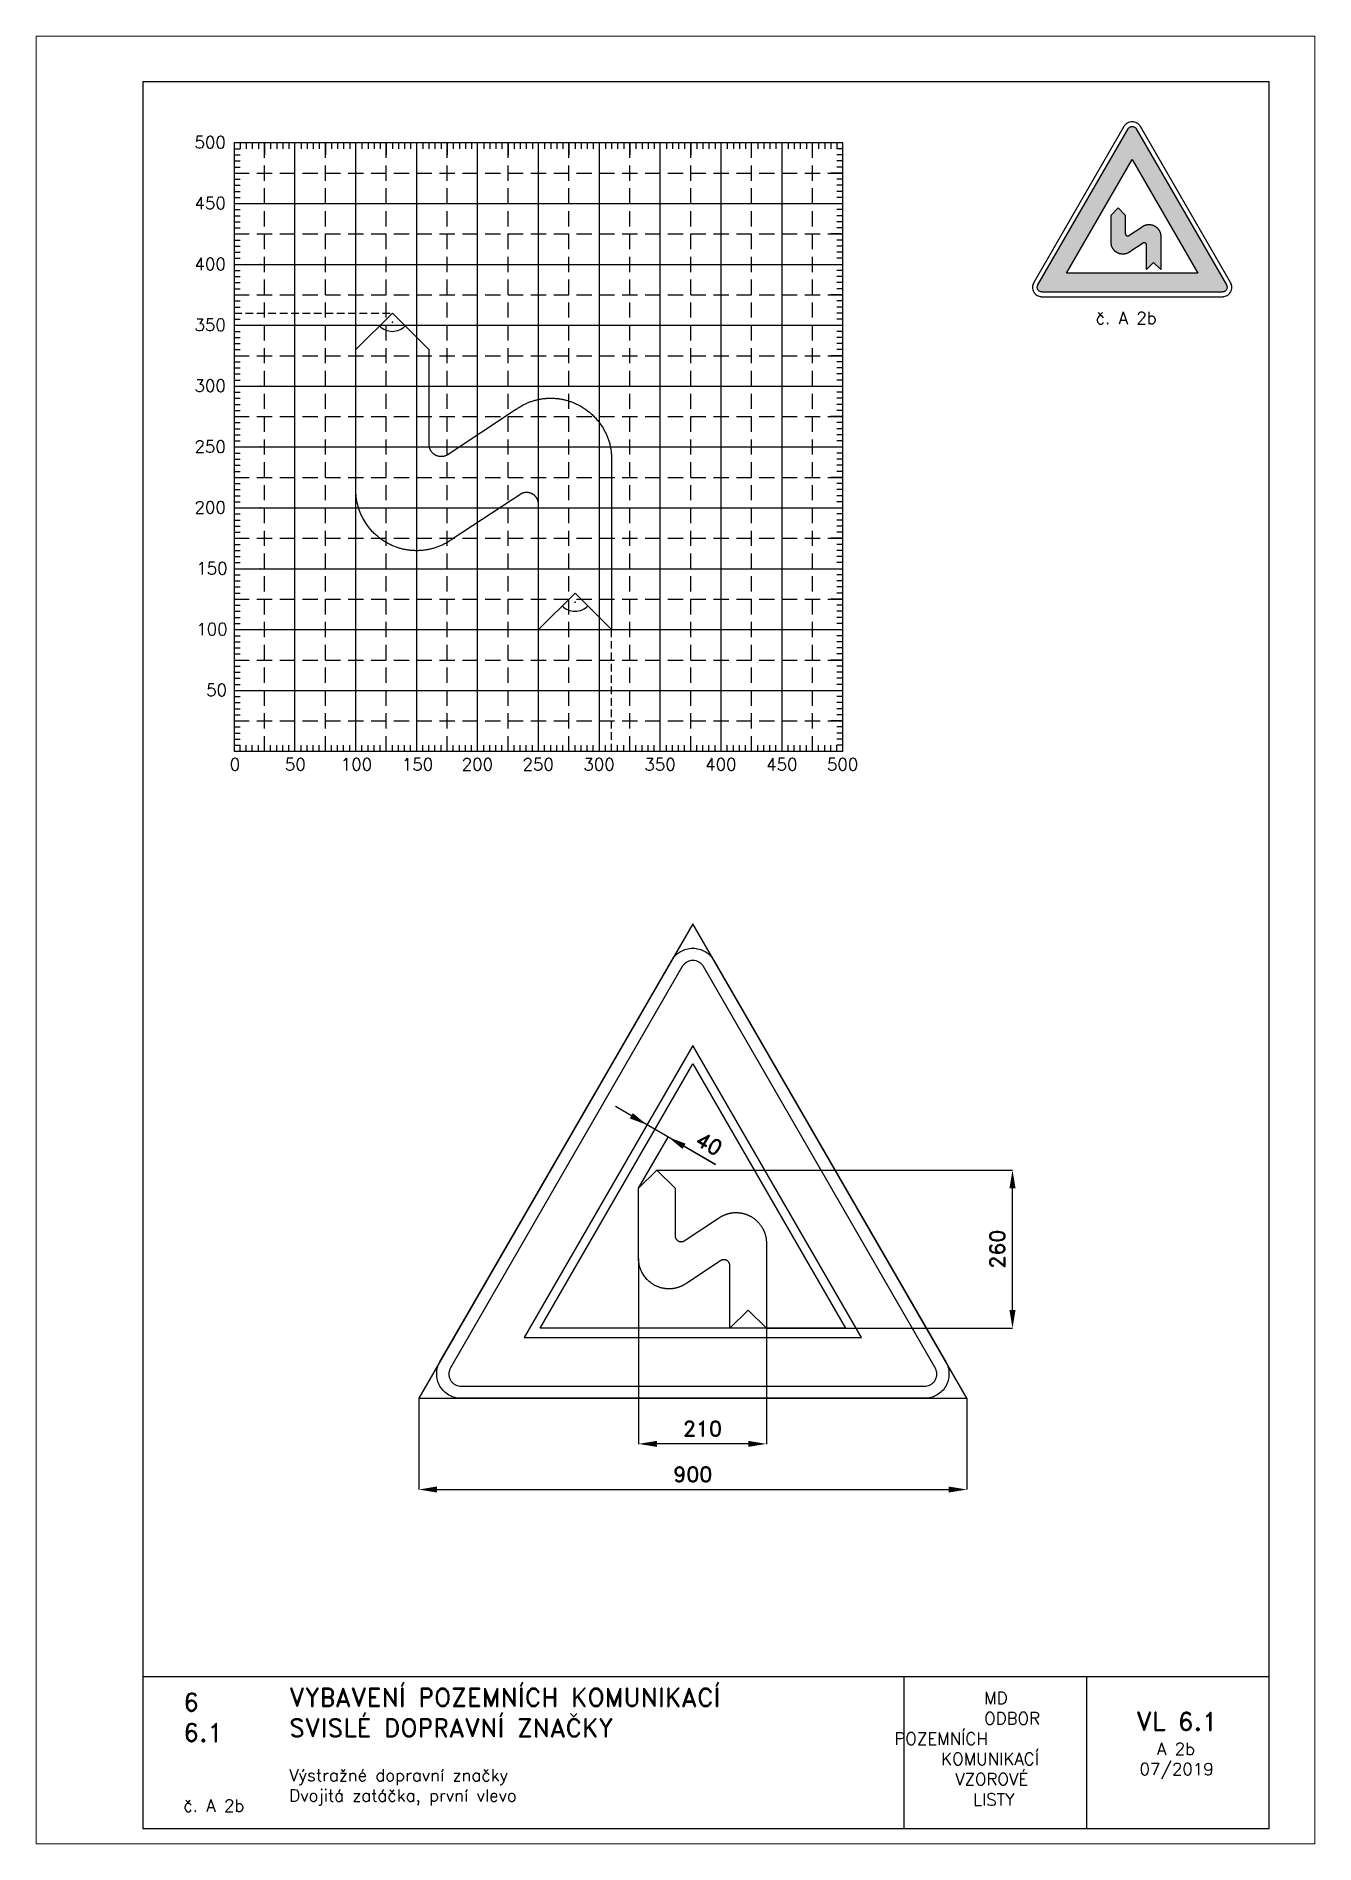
# Paper-space layout 'A 2b' of a CAD drawing. Header units: millimetres. Extents: x 0 to 210, y 0 to 297.
# The model-space entities are those that its viewports show. They can reach past a viewport. Long polylines and large blocks are cut down to what shows.
import ezdxf

# ---------------------------------------------------------------- set-up
doc = ezdxf.new("R2010")
doc.units = ezdxf.units.MM
doc.header["$LTSCALE"] = 5
doc.linetypes.add('ČÁRKOVANÁX2', pattern=[1.5, 1, -0.5])
for name, color, linetype in [('Kóty', 2, 'Continuous'), ('Pomocná', 2, 'Continuous'), ('Rozpiska', 7, 'Continuous'), ('Značka', 7, 'Continuous')]:
    doc.layers.add(name, color=color, linetype=linetype)
doc.layers.add('Rámeček', color=6, linetype='Continuous', plot=False)
doc.styles.get("Standard").update_dxf_attribs({"font": 'romand.shx', "height": 25})
doc.dimstyles.get("Standard").update_dxf_attribs({"dimtxt": 25, "dimasz": 30, "dimexe": 0.18, "dimexo": 0.0625, "dimgap": 12.5, "dimtad": 1, "dimdec": 0, "dimzin": 0, "dimdsep": 46, "dimtxsty": 'Standard', "dimcen": 0.09, "dimadec": 0, "dimazin": 0, "dimtfac": 1, "dimtdec": 0, "dimtofl": 0, "dimtmove": 0, "dimatfit": 3, "dimfxl": 1, "dimtolj": 1, "dimtzin": 0, "dimarcsym": 0})

psp = doc.layouts.new('A 2b')

# ---------------------------------------------------------------- texts
at = {"layer": 'Pomocná', "char_height": 2, "attachment_point": 1}
for s, insert in [('\\pi1.41968;500', (24.59, 280.57)), ('\\pi1.41968;450', (24.59, 270.57)), ('\\pi1.41968;400', (24.59, 260.57)), ('\\pi1.41968;350', (24.59, 250.57)), ('\\pi1.41968;300', (24.59, 240.57)), ('\\pi1.41968;250', (24.59, 230.57)), ('\\pi1.41968;200', (24.59, 220.57)), ('\\pi1.70539;150', (24.59, 210.57)), ('\\pi1.70539;100', (24.59, 200.57)), ('\\pi3.32444;50', (24.59, 190.57)), ('\\pi2.6146;0', (29.18, 178.35)), ('\\pi1.66222;50', (39.19, 178.35)), ('\\pi0.85269;100', (49.18, 178.35)), ('\\pi0.85269;150', (59.21, 178.35)), ('\\pi0.70984;200', (69.18, 178.35)), ('\\pi0.70984;250', (79.17, 178.35)), ('\\pi0.70984;300', (89.16, 178.35)), ('\\pi0.70984;350', (99.18, 178.35)), ('\\pi0.70984;400', (109.17, 178.35)), ('\\pi0.70984;450', (119.18, 178.35)), ('\\pi0.70984;500', (129.17, 178.35))]:
    psp.add_mtext_dynamic_manual_height_columns(s, width=6.5625, gutter_width=100, heights=[0], dxfattribs=dict(at, insert=insert))
at = {"layer": 'Rozpiska', "color": 7, "attachment_point": 1}
for s, width, heights, insert, char_height in [('{\\C6;č. A 2b}', 12.0077, [2.67], (174, 251.69), 2), ('6', 149.0422, [0], (24.17, 24.77), 3), ('{\\C6;VYBAVENÍ POZEMNÍCH KOMUNIKACÍ\\P}SVISLÉ DOPRAVNÍ ZNAČKY{\\H1.34524x; }', 149.0422, [0], (41.56, 25.56), 3), ('\\pi14.7414;{\\C6;MD\\P\\pi2.36044;}ODBOR POZEMNÍCH{\\H1.57143x; }\\P\\pi7.69378;KOMUNIKACÍ{\\H1.5x; }\\P\\pi9.97949;{\\C6;VZOROVÉ\\H1.47619x; \\H0.67742x;\\P\\pi12.93187;LISTY\\H1.26984x; }', 33.1018, [0], (140.95, 24.95), 2), ('\\pi1.03113;{\\H1.5x;\\C6;VL 6.1\\P\\pi4.41206;\\H0.66667x;A 2b\\H1.66666x; \\H0.6x;\\P\\pi1.5549;07/2019\\H1.80159x; }', 16.0623, [0], (179.66, 21.61), 2), ('6.1', 149.0422, [0], (24.17, 19.78), 3), ('{\\C6;Výstražné dopravní značky\\P}Dvojitá zatáčka, první vlevo{\\H1.83333x; }', 149.0422, [0], (41.56, 12.29), 2), ('{\\C6;č. A 2b}', 12.3298, [2.67], (24.17, 7.28), 2)]:
    psp.add_mtext_dynamic_manual_height_columns(s, width=width, gutter_width=100, heights=heights, dxfattribs=dict(at, insert=insert, char_height=char_height))

msp = doc.modelspace()

# ---------------------------------------------------------------- texts
at = {"layer": 'Kóty', "insert": (447.5, 418.5), "char_height": 25, "attachment_point": 5, "rotation": 329.9104}
msp.add_mtext('\\A1;40', dxfattribs=at)

# ---------------------------------------------------------------- blocks, each defined once
blk = doc.blocks.new('*D0')
at = {"layer": 'Defpoints', "color": 0, "transparency": 16777216}
for p in [(-29.3, 0.1), (870.7, 0.1), (870.7, -149.9)]:
    blk.add_point(p, dxfattribs=at)
at = {"layer": 'Kóty', "color": 0, "lineweight": -2, "transparency": 16777216}
for p, q in [((-29.3, 0), (-29.3, -150.1)), ((870.7, 0), (870.7, -150.1)), ((0.7, -149.9), (840.7, -149.9))]:
    blk.add_line(p, q, dxfattribs=at)
at = {"layer": 'Kóty', "color": 0, "transparency": 16777216}
for points in [[(0.7, -144.9), (0.7, -154.9), (-29.3, -149.9)], [(840.7, -144.9), (840.7, -154.9), (870.7, -149.9)]]:
    blk.add_solid(points, dxfattribs=at)
at = {"layer": 'Kóty', "color": 0, "transparency": 16777216, "insert": (420.7, -124.9), "char_height": 25, "attachment_point": 5}
blk.add_mtext('\\A1;900', dxfattribs=at)
blk = doc.blocks.new('*D1')
at = {"layer": 'Defpoints', "color": 0, "transparency": 16777216}
for p in [(331.6, 229.9), (541.6, 115), (331.6, -74.9)]:
    blk.add_point(p, dxfattribs=at)
at = {"layer": 'Kóty', "color": 0, "lineweight": -2, "transparency": 16777216}
for p, q in [((331.6, 229.8), (331.6, -75.1)), ((541.6, 114.9), (541.6, -75.1)), ((511.6, -74.9), (361.6, -74.9))]:
    blk.add_line(p, q, dxfattribs=at)
at = {"layer": 'Kóty', "color": 0, "transparency": 16777216}
for points in [[(361.6, -69.9), (361.6, -79.9), (331.6, -74.9)], [(511.6, -69.9), (511.6, -79.9), (541.6, -74.9)]]:
    blk.add_solid(points, dxfattribs=at)
at = {"layer": 'Kóty', "color": 0, "transparency": 16777216, "insert": (436.6, -49.9), "char_height": 25, "attachment_point": 5}
blk.add_mtext('\\A1;210', dxfattribs=at)
blk = doc.blocks.new('*D2')
at = {"layer": 'Defpoints', "color": 0, "transparency": 16777216}
for p in [(361.6, 375), (945.7, 375), (541.6, 115)]:
    blk.add_point(p, dxfattribs=at)
at = {"layer": 'Kóty', "color": 0, "lineweight": -2, "transparency": 16777216}
for p, q in [((361.6, 375), (945.9, 375)), ((945.7, 145), (945.7, 345)), ((541.6, 115), (945.9, 115))]:
    blk.add_line(p, q, dxfattribs=at)
at = {"layer": 'Kóty', "color": 0, "transparency": 16777216}
for points in [[(940.7, 345), (950.7, 345), (945.7, 375)], [(940.7, 145), (950.7, 145), (945.7, 115)]]:
    blk.add_solid(points, dxfattribs=at)
at = {"layer": 'Kóty', "color": 0, "transparency": 16777216, "insert": (920.7, 245), "char_height": 25, "attachment_point": 5, "rotation": 90}
blk.add_mtext('\\A1;260', dxfattribs=at)

# ---------------------------------------------------------------- dimensions: what is measured, and where the dimension line sits
at = {"layer": 'Kóty'}
for base, p1, p2, angle, picture, middle in [((945.7, 375), (541.6, 115), (361.6, 375), 90, '*D2', (920.7, 245)), ((331.6, -74.9), (541.6, 115), (331.6, 229.9), 180, '*D1', (436.6, -49.9)), ((870.7, -149.9), (-29.3, 0.1), (870.7, 0.1), 0, '*D0', (420.7, -124.9))]:
    dim = msp.add_linear_dim(base=base, p1=p1, p2=p2, angle=angle, dimstyle='Standard', dxfattribs=at)
    dim.commit()
    dim.dimension.update_dxf_attribs({"geometry": picture, "text_midpoint": middle})

# ---------------------------------------------------------------- linework, layer by layer
at = {"layer": 'Kóty'}
for p, q in [((458, 384), (293.8, 479.2)), ((331.6, 345.1), (380.4, 429.2)), ((406.2, 414), (458, 384))]:
    msp.add_line(p, q, dxfattribs=at)
for points in [[(322.2, 468.5), (317.2, 459.8), (345.7, 449.1)], [(408.7, 418.4), (403.7, 409.7), (380.3, 429.1)]]:
    msp.add_solid(points, dxfattribs=at)
at = {"layer": 'Značka', "color": 6, "linetype": 'ČÁRKOVANÁX2', "ltscale": 2.5}
for points in [[(870.7, 0.1), (420.7, 779.5), (-29.3, 0.1)], [(169.9, 115), (420.7, 549.4), (671.5, 115)]]:
    msp.add_lwpolyline(points, close=True, dxfattribs=at)
at = {"layer": 'Značka', "color": 5}
for points in [[(5.4, 60), (386.1, 719.4), (387.2, 721.2, -0.010748), (388.4, 722.9, -0.055773), (393.9, 729.2, -0.055979), (400.7, 734.1, -0.069561), (410.3, 738.1, -0.069791), (420.7, 739.4, -0.069502), (431.1, 738.1, -0.067732), (440.7, 734.1, -0.055944), (447.6, 729.2, -0.061133), (453.1, 722.9, -0.012257), (454.2, 721.2), (455.4, 719.4), (836.1, 60, -0.003576), (837.1, 58.1, -0.010722), (838, 56.3, -0.055711), (840.6, 48.4, -0.055985), (841.4, 40, -0.069591), (840.1, 29.6, -0.069767), (836.1, 20, -0.069481), (829.8, 11.7, -0.067775), (821.4, 5.4, -0.055964), (813.8, 1.9, -0.061097), (805.6, 0.2, -0.01224), (803.5, 0.1, -0.004081), (801.4, 0), (40, 0, -0.003581), (37.9, 0.1, -0.010743), (35.8, 0.2, -0.055797), (27.6, 1.9, -0.055991), (20, 5.4, -0.069582), (11.7, 11.7, -0.069787), (5.4, 20, -0.069497), (1.3, 29.6, -0.067792), (0, 40, -0.055928), (0.8, 48.4, -0.060939), (3.5, 56.3), (4.4, 58.1), (5.4, 60)], [(481.6, 115), (481.6, 217.7), (481.5, 218.3), (481.5, 219), (481.4, 219.6), (481.3, 220.1), (481.1, 220.7), (480.9, 221.3), (480.8, 221.7), (480.6, 222.2), (480.3, 222.7), (480.3, 222.7), (480.3, 222.7), (480.3, 222.8), (480.2, 222.9), (480.1, 223.1), (480.1, 223.2), (480, 223.3), (479.9, 223.5), (479.8, 223.6), (479.7, 223.7), (479.6, 223.9), (479.5, 224), (479.3, 224.1), (479.2, 224.2), (479.1, 224.4), (478.9, 224.6), (478.7, 224.8), (478.5, 225), (478.3, 225.1), (478.2, 225.3), (478, 225.5), (477.8, 225.6), (477.5, 225.8), (477.2, 226), (476.9, 226.2), (476.7, 226.4), (476.4, 226.5), (476.1, 226.7), (475.8, 226.8), (475.5, 226.9), (475.1, 227.1, 0.010821), (474.7, 227.2, 0.011789), (474.4, 227.3, 0.010782), (474, 227.4, 0.011076), (473.6, 227.5, 0.012737), (473.3, 227.5, 0.01199), (472.9, 227.6, 0.00872), (472.5, 227.6), (472.3, 227.6), (472, 227.6), (471.8, 227.6), (471.5, 227.6), (471.3, 227.6), (471, 227.6), (470.8, 227.5), (470.5, 227.5), (470.2, 227.5), (469.9, 227.4), (469.7, 227.4), (469.4, 227.4), (469.1, 227.3), (468.8, 227.2), (468.6, 227.2), (468.4, 227.1), (468.4, 227.1), (468.3, 227), (468.1, 226.9), (467.8, 226.8), (410.6, 189.2), (410.3, 189), (409.9, 188.7), (409.8, 188.6), (409.6, 188.5), (409.1, 188.2), (408.6, 187.8), (407.9, 187.4), (407.2, 187), (406.5, 186.6), (405.9, 186.2), (405.2, 185.8), (404.4, 185.4), (403.8, 185.1), (403.1, 184.7), (402.4, 184.4), (401.7, 184.1), (401, 183.8), (400.3, 183.5), (399.6, 183.2), (398.8, 182.9), (398.1, 182.7), (397.4, 182.4), (396.7, 182.2), (395.9, 181.9), (395.2, 181.7), (394.4, 181.5), (393.7, 181.3), (392.9, 181.1), (392.3, 181), (391.7, 180.9), (391.1, 180.7), (390.5, 180.6), (389.8, 180.5), (389.2, 180.4), (388.6, 180.3), (388, 180.2), (387.3, 180.1), (386.6, 180.1), (386, 180), (385.3, 179.9), (384.6, 179.9), (384, 179.9), (383.3, 179.8), (382.6, 179.8), (382.2, 179.8), (381.8, 179.8), (381.3, 179.8), (380.9, 179.8), (380.5, 179.8), (380, 179.8), (379.6, 179.9), (379.2, 179.9, -0.002728), (378.6, 179.9, -0.003279), (378, 179.9, -0.003432), (377.3, 180, -0.003158), (376.7, 180, -0.003167), (376.1, 180.1, -0.003464), (375.5, 180.2, -0.003297), (374.9, 180.3), (374.3, 180.3, -0.006658), (372.8, 180.6, -0.008256), (371.4, 180.9, -0.008731), (369.9, 181.2, -0.008044), (368.5, 181.5, -0.008142), (367.1, 182, -0.009055), (365.6, 182.4, -0.008312), (364.2, 182.9), (362.9, 183.5, -0.007836), (361.1, 184.2, -0.010963), (359.3, 185, -0.011883), (357.6, 185.9, -0.010596), (355.9, 186.9, -0.010523), (354.3, 187.9, -0.011588), (352.7, 189, -0.010652), (351.1, 190.2), (349.6, 191.4), (348.2, 192.7, -0.010525), (346.7, 194, -0.011452), (345.4, 195.4), (344.1, 196.8), (342.8, 198.2), (341.7, 199.8), (340.5, 201.3), (339.5, 202.9), (338.6, 204.3), (337.9, 205.6), (337.1, 207), (336.4, 208.4), (335.8, 209.8), (335.2, 211.2), (334.6, 212.7), (334.1, 214.1), (333.6, 215.7), (333.1, 217.4), (332.7, 219), (332.4, 220.7), (332.1, 222.4), (331.9, 224), (331.7, 225.4), (331.7, 226.7), (331.6, 227.1), (331.6, 227.4), (331.6, 228.7), (331.6, 229.9), (331.6, 345), (361.6, 375), (391.6, 345), (391.6, 267.2), (391.6, 267), (391.6, 266.7), (391.6, 266.7), (391.6, 266.6), (391.6, 266.2), (391.7, 265.9), (391.7, 265.5), (391.8, 265.1), (391.9, 264.7), (392, 264.3), (392.2, 263.9), (392.3, 263.5), (392.5, 263.1), (392.6, 262.8), (392.8, 262.4), (393, 262.1), (393.2, 261.8), (393.4, 261.5), (393.7, 261.2), (393.9, 260.9), (394.2, 260.6), (394.4, 260.3), (394.7, 260), (395, 259.8), (395.3, 259.5), (395.6, 259.3), (395.9, 259.1), (396.3, 258.9), (396.5, 258.7), (396.8, 258.5), (397.1, 258.4), (397.4, 258.3), (397.6, 258.1), (397.9, 258), (398.2, 257.9), (398.5, 257.8), (398.9, 257.7), (399.2, 257.6, 0.00945), (399.5, 257.6, 0.008646), (399.9, 257.5, 0.008598), (400.2, 257.4, 0.00983), (400.6, 257.4, 0.009005), (400.9, 257.4, 0.006215), (401.2, 257.3), (401.4, 257.3), (401.5, 257.3), (401.6, 257.3), (401.7, 257.3), (401.8, 257.3), (402, 257.3), (402.1, 257.3), (402.2, 257.3), (402.4, 257.4), (402.7, 257.4), (402.9, 257.4), (403.1, 257.4), (403.3, 257.5), (403.5, 257.5), (403.7, 257.6), (404, 257.6), (404.2, 257.6), (404.4, 257.7), (404.6, 257.8), (404.8, 257.8), (405, 257.9), (405.2, 257.9), (405.3, 258), (405.5, 258.1), (405.5, 258.1), (405.6, 258.1), (406.1, 258.3), (406.6, 258.6), (462.8, 295.7), (463.1, 296), (463.5, 296.2), (463.6, 296.3), (463.8, 296.4), (464.3, 296.8), (464.8, 297.1), (465.5, 297.5), (466.1, 297.9), (466.8, 298.4), (467.5, 298.7), (468.2, 299.1), (468.9, 299.5), (469.6, 299.8), (470.3, 300.2), (470.9, 300.5), (471.6, 300.8), (472.3, 301.1), (473, 301.4), (473.7, 301.7), (474.4, 302), (475.2, 302.2), (475.9, 302.5), (476.6, 302.7), (477.3, 303), (478.1, 303.2), (478.8, 303.4), (479.6, 303.6), (480.3, 303.8), (480.9, 303.9), (481.5, 304.1), (482.1, 304.2), (482.7, 304.3), (483.3, 304.4), (483.9, 304.5), (484.6, 304.6), (485.2, 304.7), (485.8, 304.8), (486.5, 304.9), (487.2, 304.9), (487.8, 305), (488.5, 305, -0.004235), (489.2, 305.1, -0.003917), (489.9, 305.1), (490.5, 305.1), (491, 305.1), (491.4, 305.1), (491.8, 305.1), (492.2, 305.1), (492.7, 305.1), (493.1, 305.1), (493.5, 305.1), (493.9, 305), (494.5, 305, -0.00333), (495.2, 305, -0.003492), (495.8, 304.9, -0.003132), (496.4, 304.9, -0.003135), (497, 304.8, -0.003446), (497.6, 304.7, -0.003239), (498.2, 304.7, -0.002683), (498.8, 304.6, -0.006713), (500.2, 304.3, -0.008283), (501.7, 304.1, -0.008749), (503.1, 303.7, -0.008009), (504.6, 303.4, -0.008109), (506, 303, -0.008979), (507.4, 302.5, -0.008278), (508.8, 302, -0.005994), (510.2, 301.4, -0.007845), (512, 300.7, -0.010943), (513.7, 299.9, -0.011813), (515.4, 299, -0.010521), (517.1, 298, -0.010424), (518.8, 297, -0.011489), (520.4, 295.9, -0.010549), (521.9, 294.7, -0.007603), (523.4, 293.5, -0.007576), (524.9, 292.2, -0.010454), (526.3, 290.9, -0.011373), (527.7, 289.6, -0.010314), (529, 288.1, -0.010331), (530.2, 286.7, -0.011453), (531.4, 285.1, -0.010653), (532.5, 283.6, -0.007833), (533.6, 282, -0.00631), (534.4, 280.7, -0.0085), (535.2, 279.3, -0.009184), (536, 278, -0.008386), (536.7, 276.6, -0.008272), (537.3, 275.1, -0.008879), (537.9, 273.7, -0.008254), (538.5, 272.3, -0.006455), (539, 270.8, -0.007112), (539.5, 269.2, -0.009314), (540, 267.5, -0.010101), (540.4, 265.9, -0.00948), (540.8, 264.2, -0.010008), (541.1, 262.6, -0.011798), (541.3, 260.9, -0.010655), (541.4, 259.2, -0.006543), (541.5, 257.5), (541.5, 257.2), (541.5, 256.9), (541.5, 256.6), (541.5, 256.4), (541.5, 256.3), (541.5, 256.3), (541.6, 255), (541.6, 115), (511.6, 145), (481.6, 115)]]:
    msp.add_lwpolyline(points, format="xyb", dxfattribs=at)
at = {"layer": 'Značka', "color": 1}
msp.add_lwpolyline([(40, 20), (801.4, 20, 0.003586), (802.5, 20, 0.010756), (803.5, 20.1, 0.05582), (807.6, 20.9, 0.05597), (811.4, 22.7, 0.06955), (815.6, 25.8, 0.069786), (818.8, 30, 0.069503), (820.8, 34.8, 0.067814), (821.4, 40, 0.055933), (821, 44.2, 0.060881), (819.7, 48.1, 0.012187), (819.2, 49.1, 0.00406), (818.8, 50), (438, 709.4), (437.5, 710.3), (436.9, 711.2, 0.055851), (434.1, 714.3, 0.05603), (430.7, 716.7, 0.069574), (425.9, 718.8, 0.069723), (420.7, 719.4, 0.069439), (415.5, 718.8, 0.067755), (410.7, 716.7, 0.055971), (407.3, 714.3, 0.061159), (404.5, 711.2), (404, 710.3), (403.4, 709.4), (22.7, 50), (22.2, 49.1), (21.7, 48.1, 0.055637), (20.4, 44.2, 0.055928), (20, 40, 0.069571), (20.6, 34.8, 0.069825), (22.7, 30, 0.069532), (25.8, 25.8, 0.067733), (30, 22.7, 0.055923), (33.8, 20.9, 0.061121), (37.9, 20.1, 0.012253), (39, 20, 0.004086), (40, 20)], format="xyb", dxfattribs=at)
msp.add_lwpolyline([(697.5, 100), (420.7, 579.4), (143.9, 100), (697.5, 100)], dxfattribs=at)

msp.set_redraw_order([(e.dxf.handle, doc.entitydb.next_handle()) for e in msp.query("TEXT MTEXT ATTDEF DIMENSION ARC_DIMENSION")])  # texts and dimensions are drawn at this point

# ---------------------------------------------------------------- hatches: boundary and pattern name
at = {"layer": 'Značka'}
h = psp.add_hatch(color=10, dxfattribs=at)
h.dxf.hatch_style = 1
h.paths.add_polyline_path([(169.24, 258.08), (180, 276.72), (190.76, 258.08)], flags=16)
edge = h.paths.add_edge_path()
edge.add_line((194.81, 254.96), (165.19, 254.96))
edge.add_arc((165.28, 257.8), 2.84, 267.4279, 268.2497, ccw=False)
edge.add_arc((165.2, 255.91), 0.947, 264.9636, 267.4286, ccw=False)
edge.add_arc((165.18, 255.69), 0.729, 252.0002, 264.7801, ccw=False)
edge.add_arc((165.18, 255.7), 0.731, 239.2368, 252.0508, ccw=False)
edge.add_arc((165.16, 255.71), 0.734, 224.9741, 240.8881, ccw=False)
edge.add_arc((165.16, 255.71), 0.732, 209.0808, 225.0485, ccw=False)
edge.add_arc((165.15, 255.73), 0.734, 194.8816, 210.7849, ccw=False)
edge.add_arc((165.17, 255.73), 0.753, 179.4178, 194.9358, ccw=False)
edge.add_arc((165.15, 255.76), 0.733, 168.2202, 181.0258, ccw=False)
edge.add_arc((165.09, 255.77), 0.668, 154.3449, 168.2807, ccw=False)
edge.add_arc((165.24, 255.71), 0.836, 152.5643, 155.3573, ccw=False)
edge.add_arc((166.73, 254.94), 2.51, 151.6364, 152.5668, ccw=False)
edge.add_line((164.52, 256.13), (179.33, 281.78))
edge.add_line((179.33, 281.78), (179.35, 281.81))
edge.add_line((179.35, 281.81), (179.37, 281.84))
edge.add_arc((179.97, 281.42), 0.728, 132.0175, 144.8044, ccw=False)
edge.add_arc((179.97, 281.42), 0.731, 119.2221, 132.0499, ccw=False)
edge.add_arc((179.99, 281.43), 0.734, 104.9611, 120.8806, ccw=False)
edge.add_arc((179.99, 281.43), 0.732, 89.0816, 105.0351, ccw=False)
edge.add_arc((180.01, 281.43), 0.734, 74.8911, 90.7799, ccw=False)
edge.add_arc((180.01, 281.41), 0.754, 59.4433, 74.9479, ccw=False)
edge.add_arc((180.03, 281.42), 0.733, 48.2326, 61.0468, ccw=False)
edge.add_arc((180.08, 281.47), 0.665, 34.2949, 48.2941, ccw=False)
edge.add_line((180.63, 281.84), (180.65, 281.81))
edge.add_line((180.65, 281.81), (180.67, 281.78))
edge.add_line((180.67, 281.78), (195.48, 256.13))
edge.add_line((195.48, 256.13), (195.5, 256.1))
edge.add_line((195.5, 256.1), (195.52, 256.06))
edge.add_arc((194.85, 255.75), 0.731, 12.0134, 24.7513, ccw=False)
edge.add_arc((194.85, 255.75), 0.732, -0.7539, 12.0504, ccw=False)
edge.add_arc((194.85, 255.73), 0.734, -15.0136, 0.9053, ccw=False)
edge.add_arc((194.85, 255.73), 0.731, 329.0775, 345.0543, ccw=False)
edge.add_arc((194.84, 255.71), 0.733, 314.8753, 330.7852, ccw=False)
edge.add_arc((194.82, 255.73), 0.754, 299.4286, 314.9281, ccw=False)
edge.add_arc((194.82, 255.7), 0.733, 288.2355, 301.0387, ccw=False)
edge.add_arc((194.84, 255.63), 0.665, 274.3079, 288.2985, ccw=False)
edge.add_arc((194.81, 255.8), 0.831, 272.5156, 275.3236, ccw=False)
edge.add_arc((194.74, 257.45), 2.49, 271.5795, 272.516, ccw=False)
h = psp.add_hatch(color=249, dxfattribs=at)
h.dxf.hatch_style = 1
edge = h.paths.add_edge_path()
edge.add_line((182.37, 258.66), (182.37, 262.65))
edge.add_line((182.37, 262.65), (182.37, 262.68))
edge.add_line((182.37, 262.68), (182.36, 262.7))
edge.add_line((182.36, 262.7), (182.36, 262.73))
edge.add_line((182.36, 262.73), (182.35, 262.75))
edge.add_line((182.35, 262.75), (182.35, 262.77))
edge.add_line((182.35, 262.77), (182.34, 262.79))
edge.add_line((182.34, 262.79), (182.34, 262.81))
edge.add_line((182.34, 262.81), (182.33, 262.83))
edge.add_line((182.33, 262.83), (182.32, 262.85))
edge.add_line((182.32, 262.85), (182.32, 262.85))
edge.add_line((182.32, 262.85), (182.32, 262.85))
edge.add_line((182.32, 262.85), (182.32, 262.85))
edge.add_line((182.32, 262.85), (182.31, 262.86))
edge.add_line((182.31, 262.86), (182.31, 262.86))
edge.add_line((182.31, 262.86), (182.31, 262.87))
edge.add_line((182.31, 262.87), (182.3, 262.87))
edge.add_line((182.3, 262.87), (182.3, 262.88))
edge.add_line((182.3, 262.88), (182.3, 262.88))
edge.add_line((182.3, 262.88), (182.29, 262.89))
edge.add_line((182.29, 262.89), (182.29, 262.89))
edge.add_line((182.29, 262.89), (182.28, 262.9))
edge.add_line((182.28, 262.9), (182.28, 262.9))
edge.add_line((182.28, 262.9), (182.28, 262.91))
edge.add_line((182.28, 262.91), (182.27, 262.91))
edge.add_line((182.27, 262.91), (182.26, 262.92))
edge.add_line((182.26, 262.92), (182.26, 262.93))
edge.add_line((182.26, 262.93), (182.25, 262.94))
edge.add_line((182.25, 262.94), (182.24, 262.94))
edge.add_line((182.24, 262.94), (182.23, 262.95))
edge.add_line((182.23, 262.95), (182.23, 262.96))
edge.add_line((182.23, 262.96), (182.22, 262.96))
edge.add_line((182.22, 262.96), (182.21, 262.97))
edge.add_line((182.21, 262.97), (182.2, 262.98))
edge.add_line((182.2, 262.98), (182.19, 262.98))
edge.add_line((182.19, 262.98), (182.18, 262.99))
edge.add_line((182.18, 262.99), (182.16, 263))
edge.add_line((182.16, 263), (182.15, 263))
edge.add_line((182.15, 263), (182.14, 263.01))
edge.add_line((182.14, 263.01), (182.13, 263.01))
edge.add_line((182.13, 263.01), (182.12, 263.02))
edge.add_arc((182, 262.7), 0.342, 70.0874, 72.5672)
edge.add_arc((182.01, 262.72), 0.314, 72.4972, 75.1989)
edge.add_arc((182, 262.69), 0.343, 75.0932, 77.5642)
edge.add_arc((182, 262.71), 0.332, 77.3022, 79.8404)
edge.add_arc((182.01, 262.75), 0.29, 79.8977, 82.8167)
edge.add_arc((182, 262.73), 0.307, 82.5537, 85.3014)
edge.add_arc((181.99, 262.62), 0.422, 85.2169, 87.2153)
edge.add_line((182.01, 263.04), (182, 263.04))
edge.add_line((182, 263.04), (181.99, 263.04))
edge.add_line((181.99, 263.04), (181.98, 263.04))
edge.add_line((181.98, 263.04), (181.98, 263.04))
edge.add_line((181.98, 263.04), (181.97, 263.04))
edge.add_line((181.97, 263.04), (181.96, 263.04))
edge.add_line((181.96, 263.04), (181.95, 263.04))
edge.add_line((181.95, 263.04), (181.94, 263.03))
edge.add_line((181.94, 263.03), (181.93, 263.03))
edge.add_line((181.93, 263.03), (181.91, 263.03))
edge.add_line((181.91, 263.03), (181.9, 263.03))
edge.add_line((181.9, 263.03), (181.89, 263.03))
edge.add_line((181.89, 263.03), (181.88, 263.03))
edge.add_line((181.88, 263.03), (181.87, 263.02))
edge.add_line((181.87, 263.02), (181.86, 263.02))
edge.add_line((181.86, 263.02), (181.85, 263.02))
edge.add_line((181.85, 263.02), (181.85, 263.02))
edge.add_line((181.85, 263.02), (181.85, 263.02))
edge.add_line((181.85, 263.02), (181.84, 263.01))
edge.add_line((181.84, 263.01), (181.83, 263.01))
edge.add_line((181.83, 263.01), (179.61, 261.55))
edge.add_line((179.61, 261.55), (179.59, 261.53))
edge.add_line((179.59, 261.53), (179.58, 261.52))
edge.add_line((179.58, 261.52), (179.57, 261.52))
edge.add_line((179.57, 261.52), (179.57, 261.52))
edge.add_line((179.57, 261.52), (179.55, 261.5))
edge.add_line((179.55, 261.5), (179.53, 261.49))
edge.add_line((179.53, 261.49), (179.5, 261.47))
edge.add_line((179.5, 261.47), (179.48, 261.46))
edge.add_line((179.48, 261.46), (179.45, 261.44))
edge.add_line((179.45, 261.44), (179.42, 261.43))
edge.add_line((179.42, 261.43), (179.39, 261.41))
edge.add_line((179.39, 261.41), (179.37, 261.4))
edge.add_line((179.37, 261.4), (179.34, 261.38))
edge.add_line((179.34, 261.38), (179.31, 261.37))
edge.add_line((179.31, 261.37), (179.29, 261.36))
edge.add_line((179.29, 261.36), (179.26, 261.35))
edge.add_line((179.26, 261.35), (179.23, 261.33))
edge.add_line((179.23, 261.33), (179.21, 261.32))
edge.add_line((179.21, 261.32), (179.18, 261.31))
edge.add_line((179.18, 261.31), (179.15, 261.3))
edge.add_line((179.15, 261.3), (179.12, 261.29))
edge.add_line((179.12, 261.29), (179.09, 261.28))
edge.add_line((179.09, 261.28), (179.06, 261.27))
edge.add_line((179.06, 261.27), (179.04, 261.26))
edge.add_line((179.04, 261.26), (179.01, 261.25))
edge.add_line((179.01, 261.25), (178.98, 261.25))
edge.add_line((178.98, 261.25), (178.95, 261.24))
edge.add_line((178.95, 261.24), (178.92, 261.23))
edge.add_line((178.92, 261.23), (178.9, 261.23))
edge.add_line((178.9, 261.23), (178.87, 261.22))
edge.add_line((178.87, 261.22), (178.85, 261.22))
edge.add_line((178.85, 261.22), (178.82, 261.21))
edge.add_line((178.82, 261.21), (178.8, 261.21))
edge.add_line((178.8, 261.21), (178.78, 261.2))
edge.add_line((178.78, 261.2), (178.75, 261.2))
edge.add_line((178.75, 261.2), (178.73, 261.2))
edge.add_line((178.73, 261.2), (178.7, 261.19))
edge.add_line((178.7, 261.19), (178.68, 261.19))
edge.add_line((178.68, 261.19), (178.65, 261.19))
edge.add_line((178.65, 261.19), (178.62, 261.18))
edge.add_line((178.62, 261.18), (178.6, 261.18))
edge.add_line((178.6, 261.18), (178.57, 261.18))
edge.add_line((178.57, 261.18), (178.54, 261.18))
edge.add_line((178.54, 261.18), (178.52, 261.18))
edge.add_line((178.52, 261.18), (178.5, 261.18))
edge.add_line((178.5, 261.18), (178.48, 261.18))
edge.add_line((178.48, 261.18), (178.47, 261.18))
edge.add_line((178.47, 261.18), (178.45, 261.18))
edge.add_line((178.45, 261.18), (178.43, 261.18))
edge.add_line((178.43, 261.18), (178.42, 261.18))
edge.add_line((178.42, 261.18), (178.4, 261.18))
edge.add_line((178.4, 261.18), (178.38, 261.18))
edge.add_arc((178.49, 263.36), 2.18, 266.5908, 267.216, ccw=False)
edge.add_arc((178.47, 262.99), 1.81, 265.7727, 266.5242, ccw=False)
edge.add_arc((178.46, 262.91), 1.73, 265.1001, 265.8867, ccw=False)
edge.add_arc((178.47, 263.06), 1.88, 264.3757, 265.0995, ccw=False)
edge.add_arc((178.47, 263.06), 1.88, 263.7214, 264.4471, ccw=False)
edge.add_arc((178.45, 262.89), 1.71, 262.9206, 263.7146, ccw=False)
edge.add_arc((178.46, 262.98), 1.8, 262.2879, 263.0434, ccw=False)
edge.add_line((178.22, 261.2), (178.2, 261.2))
edge.add_arc((178.51, 263.35), 2.17, 260.1803, 261.7061, ccw=False)
edge.add_arc((178.44, 262.94), 1.75, 258.3183, 260.2104, ccw=False)
edge.add_arc((178.41, 262.84), 1.66, 256.5334, 258.5343, ccw=False)
edge.add_arc((178.44, 262.98), 1.8, 254.6682, 256.5116, ccw=False)
edge.add_arc((178.43, 262.96), 1.78, 253.0053, 254.8713, ccw=False)
edge.add_arc((178.38, 262.79), 1.6, 250.9656, 253.0407, ccw=False)
edge.add_arc((178.42, 262.93), 1.74, 249.2124, 251.1174, ccw=False)
edge.add_line((177.8, 261.3), (177.75, 261.32))
edge.add_arc((178.65, 263.55), 2.4, 246.2411, 248.0371, ccw=False)
edge.add_arc((178.37, 262.92), 1.72, 243.7395, 246.2518, ccw=False)
edge.add_arc((178.31, 262.81), 1.59, 241.227, 243.9501, ccw=False)
edge.add_arc((178.4, 262.98), 1.78, 238.7953, 241.2237, ccw=False)
edge.add_arc((178.4, 262.99), 1.79, 236.6605, 239.072, ccw=False)
edge.add_arc((178.31, 262.86), 1.63, 234.0237, 236.6794, ccw=False)
edge.add_arc((178.39, 262.97), 1.77, 231.7441, 234.1852, ccw=False)
edge.add_line((177.29, 261.58), (177.24, 261.63))
edge.add_line((177.24, 261.63), (177.18, 261.68))
edge.add_arc((178.36, 263.01), 1.78, 226.1064, 228.5185, ccw=False)
edge.add_arc((178.25, 262.91), 1.64, 223.6877, 226.3123, ccw=False)
edge.add_line((177.07, 261.78), (177.02, 261.84))
edge.add_line((177.02, 261.84), (176.97, 261.9))
edge.add_line((176.97, 261.9), (176.93, 261.96))
edge.add_line((176.93, 261.96), (176.88, 262.02))
edge.add_line((176.88, 262.02), (176.84, 262.08))
edge.add_line((176.84, 262.08), (176.81, 262.13))
edge.add_line((176.81, 262.13), (176.78, 262.18))
edge.add_line((176.78, 262.18), (176.75, 262.24))
edge.add_line((176.75, 262.24), (176.72, 262.29))
edge.add_line((176.72, 262.29), (176.7, 262.34))
edge.add_line((176.7, 262.34), (176.67, 262.4))
edge.add_line((176.67, 262.4), (176.65, 262.46))
edge.add_line((176.65, 262.46), (176.63, 262.51))
edge.add_line((176.63, 262.51), (176.61, 262.58))
edge.add_line((176.61, 262.58), (176.59, 262.64))
edge.add_line((176.59, 262.64), (176.58, 262.7))
edge.add_line((176.58, 262.7), (176.56, 262.77))
edge.add_line((176.56, 262.77), (176.55, 262.83))
edge.add_line((176.55, 262.83), (176.54, 262.9))
edge.add_line((176.54, 262.9), (176.54, 262.95))
edge.add_line((176.54, 262.95), (176.54, 263))
edge.add_line((176.54, 263), (176.54, 263.02))
edge.add_line((176.54, 263.02), (176.54, 263.03))
edge.add_line((176.54, 263.03), (176.53, 263.08))
edge.add_line((176.53, 263.08), (176.53, 263.13))
edge.add_line((176.53, 263.13), (176.53, 267.6))
edge.add_line((176.53, 267.6), (177.7, 268.77))
edge.add_line((177.7, 268.77), (178.87, 267.6))
edge.add_line((178.87, 267.6), (178.87, 264.58))
edge.add_line((178.87, 264.58), (178.87, 264.57))
edge.add_line((178.87, 264.57), (178.87, 264.56))
edge.add_line((178.87, 264.56), (178.87, 264.56))
edge.add_line((178.87, 264.56), (178.87, 264.55))
edge.add_line((178.87, 264.55), (178.87, 264.54))
edge.add_line((178.87, 264.54), (178.87, 264.53))
edge.add_line((178.87, 264.53), (178.87, 264.51))
edge.add_line((178.87, 264.51), (178.88, 264.5))
edge.add_line((178.88, 264.5), (178.88, 264.48))
edge.add_line((178.88, 264.48), (178.88, 264.46))
edge.add_line((178.88, 264.46), (178.89, 264.45))
edge.add_line((178.89, 264.45), (178.9, 264.43))
edge.add_line((178.9, 264.43), (178.9, 264.42))
edge.add_line((178.9, 264.42), (178.91, 264.41))
edge.add_line((178.91, 264.41), (178.91, 264.39))
edge.add_line((178.91, 264.39), (178.92, 264.38))
edge.add_line((178.92, 264.38), (178.93, 264.37))
edge.add_line((178.93, 264.37), (178.94, 264.35))
edge.add_line((178.94, 264.35), (178.95, 264.34))
edge.add_line((178.95, 264.34), (178.96, 264.33))
edge.add_line((178.96, 264.33), (178.97, 264.32))
edge.add_line((178.97, 264.32), (178.98, 264.31))
edge.add_line((178.98, 264.31), (178.99, 264.3))
edge.add_line((178.99, 264.3), (179, 264.29))
edge.add_line((179, 264.29), (179.01, 264.28))
edge.add_line((179.01, 264.28), (179.02, 264.27))
edge.add_line((179.02, 264.27), (179.04, 264.26))
edge.add_line((179.04, 264.26), (179.05, 264.25))
edge.add_line((179.05, 264.25), (179.06, 264.25))
edge.add_line((179.06, 264.25), (179.07, 264.24))
edge.add_line((179.07, 264.24), (179.08, 264.24))
edge.add_line((179.08, 264.24), (179.09, 264.23))
edge.add_line((179.09, 264.23), (179.1, 264.23))
edge.add_line((179.1, 264.23), (179.11, 264.22))
edge.add_line((179.11, 264.22), (179.13, 264.22))
edge.add_line((179.13, 264.22), (179.14, 264.21))
edge.add_line((179.14, 264.21), (179.15, 264.21))
edge.add_line((179.15, 264.21), (179.16, 264.21))
edge.add_arc((179.25, 264.55), 0.355, 255.8478, 258.0136)
edge.add_arc((179.26, 264.58), 0.387, 257.9604, 259.9418)
edge.add_arc((179.26, 264.58), 0.389, 259.826, 261.7964)
edge.add_arc((179.25, 264.53), 0.34, 261.6866, 263.9393)
edge.add_arc((179.26, 264.57), 0.372, 263.8038, 265.8676)
edge.add_arc((179.27, 264.73), 0.539, 265.9604, 267.3848)
edge.add_line((179.24, 264.19), (179.25, 264.19))
edge.add_line((179.25, 264.19), (179.25, 264.19))
edge.add_line((179.25, 264.19), (179.26, 264.19))
edge.add_line((179.26, 264.19), (179.26, 264.19))
edge.add_line((179.26, 264.19), (179.27, 264.19))
edge.add_line((179.27, 264.19), (179.27, 264.19))
edge.add_line((179.27, 264.19), (179.28, 264.19))
edge.add_line((179.28, 264.19), (179.28, 264.19))
edge.add_line((179.28, 264.19), (179.29, 264.19))
edge.add_line((179.29, 264.19), (179.3, 264.2))
edge.add_line((179.3, 264.2), (179.31, 264.2))
edge.add_line((179.31, 264.2), (179.31, 264.2))
edge.add_line((179.31, 264.2), (179.32, 264.2))
edge.add_line((179.32, 264.2), (179.33, 264.2))
edge.add_line((179.33, 264.2), (179.34, 264.2))
edge.add_line((179.34, 264.2), (179.35, 264.2))
edge.add_line((179.35, 264.2), (179.36, 264.21))
edge.add_line((179.36, 264.21), (179.36, 264.21))
edge.add_line((179.36, 264.21), (179.37, 264.21))
edge.add_line((179.37, 264.21), (179.38, 264.21))
edge.add_line((179.38, 264.21), (179.39, 264.22))
edge.add_line((179.39, 264.22), (179.4, 264.22))
edge.add_line((179.4, 264.22), (179.4, 264.22))
edge.add_line((179.4, 264.22), (179.41, 264.22))
edge.add_line((179.41, 264.22), (179.41, 264.22))
edge.add_line((179.41, 264.22), (179.41, 264.22))
edge.add_line((179.41, 264.22), (179.43, 264.23))
edge.add_line((179.43, 264.23), (179.45, 264.24))
edge.add_line((179.45, 264.24), (181.63, 265.69))
edge.add_line((181.63, 265.69), (181.65, 265.7))
edge.add_line((181.65, 265.7), (181.66, 265.71))
edge.add_line((181.66, 265.71), (181.67, 265.71))
edge.add_line((181.67, 265.71), (181.67, 265.71))
edge.add_line((181.67, 265.71), (181.69, 265.73))
edge.add_line((181.69, 265.73), (181.71, 265.74))
edge.add_line((181.71, 265.74), (181.74, 265.76))
edge.add_line((181.74, 265.76), (181.77, 265.77))
edge.add_line((181.77, 265.77), (181.79, 265.79))
edge.add_line((181.79, 265.79), (181.82, 265.8))
edge.add_line((181.82, 265.8), (181.85, 265.82))
edge.add_line((181.85, 265.82), (181.87, 265.83))
edge.add_line((181.87, 265.83), (181.9, 265.85))
edge.add_line((181.9, 265.85), (181.93, 265.86))
edge.add_line((181.93, 265.86), (181.95, 265.87))
edge.add_line((181.95, 265.87), (181.98, 265.89))
edge.add_line((181.98, 265.89), (182.01, 265.9))
edge.add_line((182.01, 265.9), (182.03, 265.91))
edge.add_line((182.03, 265.91), (182.06, 265.92))
edge.add_line((182.06, 265.92), (182.09, 265.93))
edge.add_line((182.09, 265.93), (182.12, 265.94))
edge.add_line((182.12, 265.94), (182.15, 265.95))
edge.add_line((182.15, 265.95), (182.17, 265.96))
edge.add_line((182.17, 265.96), (182.2, 265.97))
edge.add_line((182.2, 265.97), (182.23, 265.98))
edge.add_line((182.23, 265.98), (182.26, 265.99))
edge.add_line((182.26, 265.99), (182.29, 265.99))
edge.add_line((182.29, 265.99), (182.32, 266))
edge.add_line((182.32, 266), (182.34, 266.01))
edge.add_line((182.34, 266.01), (182.36, 266.01))
edge.add_line((182.36, 266.01), (182.39, 266.02))
edge.add_line((182.39, 266.02), (182.41, 266.02))
edge.add_line((182.41, 266.02), (182.44, 266.03))
edge.add_line((182.44, 266.03), (182.46, 266.03))
edge.add_line((182.46, 266.03), (182.48, 266.03))
edge.add_line((182.48, 266.03), (182.51, 266.04))
edge.add_line((182.51, 266.04), (182.53, 266.04))
edge.add_line((182.53, 266.04), (182.56, 266.04))
edge.add_line((182.56, 266.04), (182.58, 266.04))
edge.add_line((182.58, 266.04), (182.61, 266.05))
edge.add_line((182.61, 266.05), (182.64, 266.05))
edge.add_arc((182.73, 264.51), 1.54, 92.5051, 93.4756, ccw=False)
edge.add_arc((182.74, 264.39), 1.66, 91.7735, 92.6711, ccw=False)
edge.add_line((182.69, 266.05), (182.71, 266.05))
edge.add_line((182.71, 266.05), (182.73, 266.05))
edge.add_line((182.73, 266.05), (182.75, 266.05))
edge.add_line((182.75, 266.05), (182.76, 266.05))
edge.add_line((182.76, 266.05), (182.78, 266.05))
edge.add_line((182.78, 266.05), (182.8, 266.05))
edge.add_line((182.8, 266.05), (182.81, 266.05))
edge.add_line((182.81, 266.05), (182.83, 266.05))
edge.add_line((182.83, 266.05), (182.85, 266.05))
edge.add_line((182.85, 266.05), (182.87, 266.05))
edge.add_arc((182.76, 264.28), 1.77, 85.7415, 86.5047, ccw=False)
edge.add_arc((182.77, 264.36), 1.69, 85.0561, 85.8564, ccw=False)
edge.add_arc((182.76, 264.17), 1.88, 84.3353, 85.0532, ccw=False)
edge.add_arc((182.76, 264.17), 1.88, 83.6763, 84.3947, ccw=False)
edge.add_arc((182.78, 264.34), 1.71, 82.8787, 83.6685, ccw=False)
edge.add_arc((182.77, 264.23), 1.82, 82.2462, 82.9886, ccw=False)
edge.add_arc((182.71, 263.86), 2.2, 81.5357, 82.1506, ccw=False)
edge.add_arc((182.72, 263.91), 2.15, 80.1054, 81.6438, ccw=False)
edge.add_arc((182.79, 264.31), 1.74, 78.234, 80.1323, ccw=False)
edge.add_arc((182.82, 264.4), 1.65, 76.4435, 78.4485, ccw=False)
edge.add_arc((182.78, 264.25), 1.8, 74.6144, 76.4498, ccw=False)
edge.add_arc((182.79, 264.27), 1.78, 72.945, 74.8035, ccw=False)
edge.add_arc((182.85, 264.43), 1.61, 70.9027, 72.9604, ccw=False)
edge.add_arc((182.81, 264.3), 1.74, 69.1871, 71.0843, ccw=False)
edge.add_arc((182.57, 263.68), 2.41, 67.7627, 69.1364, ccw=False)
edge.add_arc((182.58, 263.68), 2.4, 66.2014, 67.9993, ccw=False)
edge.add_arc((182.85, 264.31), 1.72, 63.6756, 66.1834, ccw=False)
edge.add_arc((182.92, 264.42), 1.59, 61.195, 63.9023, ccw=False)
edge.add_arc((182.82, 264.24), 1.79, 58.804, 61.215, ccw=False)
edge.add_arc((182.82, 264.22), 1.81, 56.6719, 59.0607, ccw=False)
edge.add_arc((182.91, 264.36), 1.64, 54.0594, 56.6923, ccw=False)
edge.add_arc((182.83, 264.24), 1.79, 51.7972, 54.2148, ccw=False)
edge.add_arc((182.4, 263.7), 2.48, 50.0908, 51.8332, ccw=False)
edge.add_arc((182.41, 263.69), 2.48, 48.5821, 50.3183, ccw=False)
edge.add_arc((182.86, 264.2), 1.8, 46.1933, 48.5891, ccw=False)
edge.add_arc((182.97, 264.31), 1.65, 43.7597, 46.3661, ccw=False)
edge.add_arc((182.84, 264.19), 1.82, 41.4269, 43.7907, ccw=False)
edge.add_arc((182.85, 264.19), 1.82, 39.2951, 41.6626, ccw=False)
edge.add_arc((182.99, 264.3), 1.64, 36.6747, 39.2994, ccw=False)
edge.add_arc((182.9, 264.22), 1.76, 34.4483, 36.8897, ccw=False)
edge.add_arc((182.37, 263.86), 2.39, 32.6442, 34.4394, ccw=False)
edge.add_arc((182.38, 263.85), 2.4, 31.4346, 32.8807, ccw=False)
edge.add_arc((182.9, 264.17), 1.78, 29.4971, 31.4452, ccw=False)
edge.add_arc((183.02, 264.24), 1.65, 27.4904, 29.5952, ccw=False)
edge.add_arc((182.88, 264.16), 1.8, 25.6042, 27.5259, ccw=False)
edge.add_arc((182.86, 264.14), 1.83, 23.9069, 25.8026, ccw=False)
edge.add_arc((182.97, 264.2), 1.71, 21.8769, 23.9117, ccw=False)
edge.add_arc((182.86, 264.14), 1.84, 20.1181, 22.0097, ccw=False)
edge.add_arc((182.38, 263.97), 2.35, 18.6718, 20.1511, ccw=False)
edge.add_arc((182.4, 263.97), 2.32, 17.2364, 18.8664, ccw=False)
edge.add_arc((182.93, 264.13), 1.77, 15.0959, 17.2303, ccw=False)
edge.add_arc((183.06, 264.16), 1.64, 12.9686, 15.2836, ccw=False)
edge.add_arc((182.96, 264.14), 1.74, 10.792, 12.9645, ccw=False)
edge.add_arc((183.05, 264.15), 1.65, 8.7711, 11.0647, ccw=False)
edge.add_arc((183.3, 264.18), 1.4, 6.0416, 8.7454, ccw=False)
edge.add_arc((183.15, 264.16), 1.55, 3.7899, 6.2316, ccw=False)
edge.add_arc((182.18, 264.1), 2.52, 2.2612, 3.7608, ccw=False)
edge.add_line((184.7, 264.2), (184.7, 264.19))
edge.add_line((184.7, 264.19), (184.7, 264.18))
edge.add_line((184.7, 264.18), (184.7, 264.17))
edge.add_line((184.7, 264.17), (184.7, 264.16))
edge.add_line((184.7, 264.16), (184.7, 264.16))
edge.add_line((184.7, 264.16), (184.7, 264.15))
edge.add_line((184.7, 264.15), (184.7, 264.1))
edge.add_line((184.7, 264.1), (184.7, 258.66))
edge.add_line((184.7, 258.66), (183.53, 259.83))
edge.add_line((183.53, 259.83), (182.37, 258.66))

# ---------------------------------------------------------------- linework, layer by layer
psp.add_line((32.5, 179.5), (37.5, 179.5))
at = {"layer": 'Kóty'}
for centre, start, end in [((58.5, 251.5), 224.9895, 315.0105), ((88.5, 205.5), 224.9904, 315.0096)]:
    psp.add_arc(centre, 3, start, end, dxfattribs=at)
for p in [(58.5, 250), (88.5, 204)]:
    psp.add_point(p, dxfattribs=at)
at = {"layer": 'Pomocná'}
for p, q in [((33.5, 279.5), (33.5, 278.5)), ((34.5, 279.5), (34.5, 278.5)), ((35.5, 279.5), (35.5, 278.5)), ((36.5, 279.5), (36.5, 278.5)), ((37.5, 279.5), (37.5, 277.5)), ((38.5, 279.5), (38.5, 278.5)), ((39.5, 279.5), (39.5, 278.5)), ((40.5, 279.5), (40.5, 278.5)), ((41.5, 279.5), (41.5, 278.5)), ((43.5, 279.5), (43.5, 278.5)), ((44.5, 279.5), (44.5, 278.5)), ((45.5, 279.5), (45.5, 278.5)), ((46.5, 279.5), (46.5, 278.5)), ((47.5, 279.5), (47.5, 277.5)), ((48.5, 279.5), (48.5, 278.5)), ((49.5, 279.5), (49.5, 278.5)), ((50.5, 279.5), (50.5, 278.5)), ((51.5, 279.5), (51.5, 278.5)), ((53.5, 279.5), (53.5, 278.5)), ((54.5, 279.5), (54.5, 278.5)), ((55.5, 279.5), (55.5, 278.5)), ((56.5, 279.5), (56.5, 278.5)), ((57.5, 279.5), (57.5, 277.5)), ((58.5, 279.5), (58.5, 278.5)), ((59.5, 279.5), (59.5, 278.5)), ((60.5, 279.5), (60.5, 278.5)), ((61.5, 279.5), (61.5, 278.5)), ((63.5, 279.5), (63.5, 278.5)), ((64.5, 279.5), (64.5, 278.5)), ((65.5, 279.5), (65.5, 278.5)), ((66.5, 279.5), (66.5, 278.5)), ((67.5, 279.5), (67.5, 277.5)), ((68.5, 279.5), (68.5, 278.5)), ((69.5, 279.5), (69.5, 278.5)), ((70.5, 279.5), (70.5, 278.5)), ((71.5, 279.5), (71.5, 278.5)), ((73.5, 279.5), (73.5, 278.5)), ((74.5, 279.5), (74.5, 278.5)), ((75.5, 279.5), (75.5, 278.5)), ((76.5, 279.5), (76.5, 278.5)), ((77.5, 279.5), (77.5, 277.5)), ((78.5, 279.5), (78.5, 278.5)), ((79.5, 279.5), (79.5, 278.5)), ((80.5, 279.5), (80.5, 278.5)), ((81.5, 279.5), (81.5, 278.5)), ((83.5, 279.5), (83.5, 278.5)), ((84.5, 279.5), (84.5, 278.5)), ((85.5, 279.5), (85.5, 278.5)), ((86.5, 279.5), (86.5, 278.5)), ((87.5, 279.5), (87.5, 277.5)), ((88.5, 279.5), (88.5, 278.5)), ((89.5, 279.5), (89.5, 278.5)), ((90.5, 279.5), (90.5, 278.5)), ((91.5, 279.5), (91.5, 278.5)), ((93.5, 279.5), (93.5, 278.5)), ((94.5, 279.5), (94.5, 278.5)), ((95.5, 279.5), (95.5, 278.5)), ((96.5, 279.5), (96.5, 278.5)), ((97.5, 279.5), (97.5, 277.5)), ((98.5, 279.5), (98.5, 278.5)), ((99.5, 279.5), (99.5, 278.5)), ((100.5, 279.5), (100.5, 278.5)), ((101.5, 279.5), (101.5, 278.5)), ((103.5, 279.5), (103.5, 278.5)), ((104.5, 279.5), (104.5, 278.5)), ((105.5, 279.5), (105.5, 278.5)), ((106.5, 279.5), (106.5, 278.5)), ((107.5, 279.5), (107.5, 277.5)), ((108.5, 279.5), (108.5, 278.5)), ((109.5, 279.5), (109.5, 278.5)), ((110.5, 279.5), (110.5, 278.5)), ((111.5, 279.5), (111.5, 278.5)), ((113.5, 279.5), (113.5, 278.5)), ((114.5, 279.5), (114.5, 278.5)), ((115.5, 279.5), (115.5, 278.5)), ((116.5, 279.5), (116.5, 278.5)), ((118.5, 279.5), (118.5, 278.5)), ((119.5, 279.5), (119.5, 278.5)), ((120.5, 279.5), (120.5, 278.5)), ((121.5, 279.5), (121.5, 278.5)), ((123.5, 279.5), (123.5, 278.5)), ((124.5, 279.5), (124.5, 278.5)), ((125.5, 279.5), (125.5, 278.5)), ((126.5, 279.5), (126.5, 278.5)), ((128.5, 279.5), (128.5, 278.5)), ((129.5, 279.5), (129.5, 278.5)), ((130.5, 279.5), (130.5, 278.5)), ((131.5, 279.5), (131.5, 278.5)), ((32.5, 278.5), (33.5, 278.5)), ((32.5, 277.5), (33.5, 277.5)), ((32.5, 276.5), (33.5, 276.5)), ((132.5, 278.5), (131.5, 278.5)), ((132.5, 277.5), (131.5, 277.5)), ((132.5, 276.5), (131.5, 276.5)), ((32.5, 275.5), (33.5, 275.5)), ((32.5, 274.5), (34.5, 274.5)), ((32.5, 273.5), (33.5, 273.5)), ((132.5, 274.5), (130.5, 274.5)), ((132.5, 275.5), (131.5, 275.5)), ((132.5, 273.5), (131.5, 273.5)), ((32.5, 272.5), (33.5, 272.5)), ((32.5, 271.5), (33.5, 271.5)), ((32.5, 270.5), (33.5, 270.5)), ((132.5, 272.5), (131.5, 272.5)), ((132.5, 271.5), (131.5, 271.5)), ((132.5, 270.5), (131.5, 270.5)), ((32.5, 268.5), (33.5, 268.5)), ((32.5, 267.5), (33.5, 267.5)), ((132.5, 268.5), (131.5, 268.5)), ((132.5, 267.5), (131.5, 267.5)), ((32.5, 266.5), (33.5, 266.5)), ((32.5, 265.5), (33.5, 265.5)), ((32.5, 264.5), (34.5, 264.5)), ((132.5, 264.5), (130.5, 264.5)), ((132.5, 266.5), (131.5, 266.5)), ((132.5, 265.5), (131.5, 265.5)), ((32.5, 263.5), (33.5, 263.5)), ((32.5, 262.5), (33.5, 262.5)), ((32.5, 261.5), (33.5, 261.5)), ((132.5, 263.5), (131.5, 263.5)), ((132.5, 262.5), (131.5, 262.5)), ((132.5, 261.5), (131.5, 261.5)), ((32.5, 260.5), (33.5, 260.5)), ((32.5, 258.5), (33.5, 258.5)), ((132.5, 260.5), (131.5, 260.5)), ((132.5, 258.5), (131.5, 258.5)), ((32.5, 257.5), (33.5, 257.5)), ((32.5, 256.5), (33.5, 256.5)), ((32.5, 255.5), (33.5, 255.5)), ((132.5, 257.5), (131.5, 257.5)), ((132.5, 256.5), (131.5, 256.5)), ((132.5, 255.5), (131.5, 255.5)), ((32.5, 254.5), (34.5, 254.5)), ((32.5, 253.5), (33.5, 253.5)), ((32.5, 252.5), (33.5, 252.5)), ((132.5, 254.5), (130.5, 254.5)), ((132.5, 253.5), (131.5, 253.5)), ((132.5, 252.5), (131.5, 252.5)), ((32.5, 251.5), (33.5, 251.5)), ((32.5, 250.5), (33.5, 250.5)), ((132.5, 251.5), (131.5, 251.5)), ((132.5, 250.5), (131.5, 250.5)), ((32.5, 248.5), (33.5, 248.5)), ((32.5, 247.5), (33.5, 247.5)), ((132.5, 248.5), (131.5, 248.5)), ((132.5, 247.5), (131.5, 247.5)), ((32.5, 246.5), (33.5, 246.5)), ((32.5, 245.5), (33.5, 245.5)), ((32.5, 244.5), (34.5, 244.5)), ((132.5, 244.5), (130.5, 244.5)), ((132.5, 246.5), (131.5, 246.5)), ((132.5, 245.5), (131.5, 245.5)), ((32.5, 243.5), (33.5, 243.5)), ((32.5, 242.5), (33.5, 242.5)), ((32.5, 241.5), (33.5, 241.5)), ((132.5, 243.5), (131.5, 243.5)), ((132.5, 242.5), (131.5, 242.5)), ((132.5, 241.5), (131.5, 241.5)), ((32.5, 240.5), (33.5, 240.5)), ((32.5, 238.5), (33.5, 238.5)), ((132.5, 240.5), (131.5, 240.5)), ((132.5, 238.5), (131.5, 238.5)), ((32.5, 237.5), (33.5, 237.5)), ((32.5, 236.5), (33.5, 236.5)), ((32.5, 235.5), (33.5, 235.5)), ((132.5, 237.5), (131.5, 237.5)), ((132.5, 236.5), (131.5, 236.5)), ((132.5, 235.5), (131.5, 235.5)), ((32.5, 234.5), (34.5, 234.5)), ((32.5, 233.5), (33.5, 233.5)), ((32.5, 232.5), (33.5, 232.5)), ((132.5, 234.5), (130.5, 234.5)), ((132.5, 233.5), (131.5, 233.5)), ((132.5, 232.5), (131.5, 232.5)), ((32.5, 231.5), (33.5, 231.5)), ((32.5, 230.5), (33.5, 230.5)), ((132.5, 231.5), (131.5, 231.5)), ((132.5, 230.5), (131.5, 230.5)), ((32.5, 228.5), (33.5, 228.5)), ((32.5, 227.5), (33.5, 227.5)), ((32.5, 226.5), (33.5, 226.5)), ((132.5, 228.5), (131.5, 228.5)), ((132.5, 227.5), (131.5, 227.5)), ((132.5, 226.5), (131.5, 226.5)), ((32.5, 225.5), (33.5, 225.5)), ((32.5, 224.5), (34.5, 224.5)), ((32.5, 223.5), (33.5, 223.5)), ((132.5, 224.5), (130.5, 224.5)), ((132.5, 225.5), (131.5, 225.5)), ((132.5, 223.5), (131.5, 223.5)), ((32.5, 222.5), (33.5, 222.5)), ((32.5, 221.5), (33.5, 221.5)), ((32.5, 220.5), (33.5, 220.5)), ((132.5, 222.5), (131.5, 222.5)), ((132.5, 221.5), (131.5, 221.5)), ((132.5, 220.5), (131.5, 220.5)), ((32.5, 218.5), (33.5, 218.5)), ((32.5, 217.5), (33.5, 217.5)), ((132.5, 218.5), (131.5, 218.5)), ((132.5, 217.5), (131.5, 217.5)), ((32.5, 216.5), (33.5, 216.5)), ((32.5, 215.5), (33.5, 215.5)), ((32.5, 214.5), (34.5, 214.5)), ((132.5, 214.5), (130.5, 214.5)), ((132.5, 216.5), (131.5, 216.5)), ((132.5, 215.5), (131.5, 215.5)), ((32.5, 213.5), (33.5, 213.5)), ((32.5, 212.5), (33.5, 212.5)), ((32.5, 211.5), (33.5, 211.5)), ((132.5, 213.5), (131.5, 213.5)), ((132.5, 212.5), (131.5, 212.5)), ((132.5, 211.5), (131.5, 211.5)), ((32.5, 210.5), (33.5, 210.5)), ((32.5, 208.5), (33.5, 208.5)), ((132.5, 210.5), (131.5, 210.5)), ((132.5, 208.5), (131.5, 208.5)), ((32.5, 207.5), (33.5, 207.5)), ((32.5, 206.5), (33.5, 206.5)), ((32.5, 205.5), (33.5, 205.5)), ((132.5, 207.5), (131.5, 207.5)), ((132.5, 206.5), (131.5, 206.5)), ((132.5, 205.5), (131.5, 205.5)), ((32.5, 204.5), (34.5, 204.5)), ((32.5, 203.5), (33.5, 203.5)), ((32.5, 202.5), (33.5, 202.5)), ((132.5, 204.5), (130.5, 204.5)), ((132.5, 203.5), (131.5, 203.5)), ((132.5, 202.5), (131.5, 202.5)), ((32.5, 201.5), (33.5, 201.5)), ((32.5, 200.5), (33.5, 200.5)), ((132.5, 201.5), (131.5, 201.5)), ((132.5, 200.5), (131.5, 200.5)), ((32.5, 198.5), (33.5, 198.5)), ((32.5, 197.5), (33.5, 197.5)), ((32.5, 196.5), (33.5, 196.5)), ((132.5, 198.5), (131.5, 198.5)), ((132.5, 197.5), (131.5, 197.5)), ((132.5, 196.5), (131.5, 196.5)), ((32.5, 195.5), (33.5, 195.5)), ((32.5, 194.5), (34.5, 194.5)), ((32.5, 193.5), (33.5, 193.5)), ((132.5, 194.5), (130.5, 194.5)), ((132.5, 195.5), (131.5, 195.5)), ((132.5, 193.5), (131.5, 193.5)), ((32.5, 192.5), (33.5, 192.5)), ((32.5, 191.5), (33.5, 191.5)), ((32.5, 190.5), (33.5, 190.5)), ((132.5, 192.5), (131.5, 192.5)), ((132.5, 191.5), (131.5, 191.5)), ((132.5, 190.5), (131.5, 190.5)), ((32.5, 188.5), (33.5, 188.5)), ((32.5, 187.5), (33.5, 187.5)), ((132.5, 188.5), (131.5, 188.5)), ((132.5, 187.5), (131.5, 187.5)), ((32.5, 186.5), (33.5, 186.5)), ((32.5, 185.5), (33.5, 185.5)), ((32.5, 184.5), (34.5, 184.5)), ((132.5, 184.5), (130.5, 184.5)), ((132.5, 186.5), (131.5, 186.5)), ((132.5, 185.5), (131.5, 185.5)), ((32.5, 183.5), (33.5, 183.5)), ((32.5, 182.5), (33.5, 182.5)), ((32.5, 181.5), (33.5, 181.5)), ((37.5, 179.5), (37.5, 181.5)), ((47.5, 179.5), (47.5, 181.5)), ((57.5, 179.5), (57.5, 181.5)), ((67.5, 179.5), (67.5, 181.5)), ((77.5, 179.5), (77.5, 181.5)), ((87.5, 179.5), (87.5, 181.5)), ((97.5, 179.5), (97.5, 181.5)), ((107.5, 179.5), (107.5, 181.5)), ((117.5, 179.5), (117.5, 181.5)), ((127.5, 179.5), (127.5, 181.5)), ((132.5, 183.5), (131.5, 183.5)), ((132.5, 182.5), (131.5, 182.5)), ((132.5, 181.5), (131.5, 181.5)), ((32.5, 180.5), (33.5, 180.5)), ((33.5, 179.5), (33.5, 180.5)), ((34.5, 179.5), (34.5, 180.5)), ((35.5, 179.5), (35.5, 180.5)), ((36.5, 179.5), (36.5, 180.5)), ((38.5, 179.5), (38.5, 180.5)), ((39.5, 179.5), (39.5, 180.5)), ((40.5, 179.5), (40.5, 180.5)), ((41.5, 179.5), (41.5, 180.5)), ((43.5, 179.5), (43.5, 180.5)), ((44.5, 179.5), (44.5, 180.5)), ((45.5, 179.5), (45.5, 180.5)), ((46.5, 179.5), (46.5, 180.5)), ((48.5, 179.5), (48.5, 180.5)), ((49.5, 179.5), (49.5, 180.5)), ((50.5, 179.5), (50.5, 180.5)), ((51.5, 179.5), (51.5, 180.5)), ((53.5, 179.5), (53.5, 180.5)), ((54.5, 179.5), (54.5, 180.5)), ((55.5, 179.5), (55.5, 180.5)), ((56.5, 179.5), (56.5, 180.5)), ((58.5, 179.5), (58.5, 180.5)), ((59.5, 179.5), (59.5, 180.5)), ((60.5, 179.5), (60.5, 180.5)), ((61.5, 179.5), (61.5, 180.5)), ((63.5, 179.5), (63.5, 180.5)), ((64.5, 179.5), (64.5, 180.5)), ((65.5, 179.5), (65.5, 180.5)), ((66.5, 179.5), (66.5, 180.5)), ((68.5, 179.5), (68.5, 180.5)), ((69.5, 179.5), (69.5, 180.5)), ((70.5, 179.5), (70.5, 180.5)), ((71.5, 179.5), (71.5, 180.5)), ((73.5, 179.5), (73.5, 180.5)), ((74.5, 179.5), (74.5, 180.5)), ((75.5, 179.5), (75.5, 180.5)), ((76.5, 179.5), (76.5, 180.5)), ((78.5, 179.5), (78.5, 180.5)), ((79.5, 179.5), (79.5, 180.5)), ((80.5, 179.5), (80.5, 180.5)), ((81.5, 179.5), (81.5, 180.5)), ((83.5, 179.5), (83.5, 180.5)), ((84.5, 179.5), (84.5, 180.5)), ((85.5, 179.5), (85.5, 180.5)), ((86.5, 179.5), (86.5, 180.5)), ((88.5, 179.5), (88.5, 180.5)), ((89.5, 179.5), (89.5, 180.5)), ((90.5, 179.5), (90.5, 180.5)), ((91.5, 179.5), (91.5, 180.5)), ((93.5, 179.5), (93.5, 180.5)), ((94.5, 179.5), (94.5, 180.5)), ((95.5, 179.5), (95.5, 180.5)), ((96.5, 179.5), (96.5, 180.5)), ((98.5, 179.5), (98.5, 180.5)), ((99.5, 179.5), (99.5, 180.5)), ((100.5, 179.5), (100.5, 180.5)), ((101.5, 179.5), (101.5, 180.5)), ((103.5, 179.5), (103.5, 180.5)), ((104.5, 179.5), (104.5, 180.5)), ((105.5, 179.5), (105.5, 180.5)), ((106.5, 179.5), (106.5, 180.5)), ((108.5, 179.5), (108.5, 180.5)), ((109.5, 179.5), (109.5, 180.5)), ((110.5, 179.5), (110.5, 180.5)), ((111.5, 179.5), (111.5, 180.5)), ((113.5, 179.5), (113.5, 180.5)), ((114.5, 179.5), (114.5, 180.5)), ((115.5, 179.5), (115.5, 180.5)), ((116.5, 179.5), (116.5, 180.5)), ((118.5, 179.5), (118.5, 180.5)), ((119.5, 179.5), (119.5, 180.5)), ((120.5, 179.5), (120.5, 180.5)), ((121.5, 179.5), (121.5, 180.5)), ((123.5, 179.5), (123.5, 180.5)), ((124.5, 179.5), (124.5, 180.5)), ((125.5, 179.5), (125.5, 180.5)), ((126.5, 179.5), (126.5, 180.5)), ((128.5, 179.5), (128.5, 180.5)), ((129.5, 179.5), (129.5, 180.5)), ((130.5, 179.5), (130.5, 180.5)), ((132.5, 180.5), (131.5, 180.5)), ((131.5, 179.5), (131.5, 180.5))]:
    psp.add_line(p, q, dxfattribs=at)
at = {"layer": 'Pomocná', "linetype": 'ČÁRKOVANÁX2', "ltscale": 0.5}
for p, q in [((37.5, 179.5), (37.5, 279.5)), ((47.5, 179.5), (47.5, 279.5)), ((57.5, 179.5), (57.5, 279.5)), ((67.5, 179.5), (67.5, 279.5)), ((77.5, 179.5), (77.5, 279.5)), ((87.5, 179.5), (87.5, 279.5)), ((97.5, 179.5), (97.5, 279.5)), ((107.5, 179.5), (107.5, 279.5)), ((117.5, 179.5), (117.5, 279.5)), ((127.5, 179.5), (127.5, 279.5)), ((32.5, 274.5), (132.5, 274.5)), ((32.5, 264.5), (132.5, 264.5)), ((32.5, 254.5), (132.5, 254.5)), ((32.5, 244.5), (132.5, 244.5)), ((32.5, 234.5), (132.5, 234.5)), ((32.5, 224.5), (132.5, 224.5)), ((32.5, 214.5), (132.5, 214.5)), ((32.5, 204.5), (132.5, 204.5)), ((32.5, 194.5), (132.5, 194.5)), ((32.5, 184.5), (132.5, 184.5))]:
    psp.add_line(p, q, dxfattribs=at)
at = {"layer": 'Pomocná', "color": 6}
for p, q in [((42.5, 179.5), (42.5, 279.5)), ((52.5, 179.5), (52.5, 279.5)), ((62.5, 179.5), (62.5, 279.5)), ((72.5, 179.5), (72.5, 279.5)), ((82.5, 179.5), (82.5, 279.5)), ((92.5, 179.5), (92.5, 279.5)), ((102.5, 179.5), (102.5, 279.5)), ((112.5, 179.5), (112.5, 279.5)), ((122.5, 179.5), (122.5, 279.5)), ((32.5, 269.5), (132.5, 269.5)), ((32.5, 259.5), (132.5, 259.5)), ((32.5, 249.5), (132.5, 249.5)), ((32.5, 239.5), (132.5, 239.5)), ((32.5, 229.5), (132.5, 229.5)), ((32.5, 219.5), (132.5, 219.5)), ((32.5, 209.5), (132.5, 209.5)), ((32.5, 199.5), (132.5, 199.5)), ((32.5, 189.5), (132.5, 189.5))]:
    psp.add_line(p, q, dxfattribs=at)
at = {"layer": 'Pomocná', "linetype": 'ČÁRKOVANÁX2', "ltscale": 0.25}
for p, q in [((32.5, 251.5), (58.5, 251.5)), ((94.5, 179.5), (94.5, 199.5))]:
    psp.add_line(p, q, dxfattribs=at)
at = {"layer": 'Pomocná', "color": 7}
psp.add_lwpolyline([(32.5, 179.5), (132.5, 179.5), (132.5, 279.5), (32.5, 279.5)], close=True, dxfattribs=at)
at = {"layer": 'Pomocná'}
for p in [(36.81, 259.5), (36.81, 249.5), (36.81, 239.5), (36.81, 229.5), (36.81, 219.5), (36.81, 209.5), (36.81, 199.5), (36.81, 189.5)]:
    psp.add_point(p, dxfattribs=at)
at = {"layer": 'Rozpiska', "color": 7}
for p, q in [((17.5, 27.5), (202.5, 27.5)), ((142.5, 27.5), (142.5, 2.5)), ((172.5, 27.5), (172.5, 2.5))]:
    psp.add_line(p, q, dxfattribs=at)
psp.add_lwpolyline([(17.5, 2.5), (202.5, 2.5), (202.5, 289.5), (17.5, 289.5)], close=True, dxfattribs=at)
at = {"layer": 'Značka', "color": 7}
psp.add_lwpolyline([(196.15, 256.52), (181.35, 282.16), (181.3, 282.23, 0.010748), (181.26, 282.3, 0.055773), (181.04, 282.54, 0.055979), (180.78, 282.73, 0.069561), (180.4, 282.89, 0.069791), (180, 282.94, 0.069502), (179.6, 282.89, 0.067732), (179.22, 282.73, 0.055944), (178.96, 282.54, 0.061133), (178.74, 282.3, 0.012257), (178.7, 282.23), (178.65, 282.16), (163.85, 256.52, 0.003576), (163.81, 256.45, 0.010722), (163.77, 256.37, 0.055711), (163.67, 256.07, 0.055985), (163.64, 255.74, 0.069591), (163.69, 255.34, 0.069767), (163.85, 254.96, 0.069481), (164.09, 254.64, 0.067775), (164.42, 254.4, 0.055964), (164.71, 254.26, 0.061097), (165.03, 254.2, 0.01224), (165.11, 254.19, 0.004081), (165.19, 254.19), (194.81, 254.19, 0.003581), (194.89, 254.19, 0.010743), (194.97, 254.2, 0.055797), (195.29, 254.26, 0.055991), (195.58, 254.4, 0.069582), (195.91, 254.64, 0.069787), (196.15, 254.96, 0.069497), (196.31, 255.34, 0.067792), (196.36, 255.74, 0.055928), (196.33, 256.07, 0.060939), (196.23, 256.37), (196.19, 256.45), (196.15, 256.52)], format="xyb", dxfattribs=at)
at = {"layer": 'Značka', "color": 10}
psp.add_lwpolyline([(194.81, 254.96), (165.19, 254.96, -0.003586), (165.15, 254.97, -0.010756), (165.11, 254.97, -0.05582), (164.95, 255, -0.05597), (164.81, 255.07, -0.06955), (164.64, 255.19, -0.069786), (164.52, 255.35, -0.069503), (164.44, 255.54, -0.067814), (164.42, 255.74, -0.055933), (164.43, 255.91, -0.060881), (164.48, 256.06, -0.012187), (164.5, 256.1, -0.00406), (164.52, 256.13), (179.33, 281.78), (179.35, 281.81), (179.37, 281.84, -0.055851), (179.48, 281.96, -0.05603), (179.61, 282.06, -0.069574), (179.8, 282.14, -0.069723), (180, 282.16, -0.069439), (180.2, 282.14, -0.067755), (180.39, 282.06, -0.055971), (180.52, 281.97, -0.061159), (180.63, 281.84), (180.65, 281.81), (180.67, 281.78), (195.48, 256.13), (195.5, 256.1), (195.52, 256.06, -0.055637), (195.57, 255.9, -0.055928), (195.58, 255.74, -0.069571), (195.56, 255.54, -0.069825), (195.48, 255.35, -0.069532), (195.36, 255.19, -0.067733), (195.19, 255.07, -0.055923), (195.05, 255, -0.061121), (194.89, 254.97, -0.012253), (194.85, 254.97, -0.004086), (194.81, 254.96)], format="xyb", dxfattribs=at)
psp.add_lwpolyline([(169.24, 258.08), (180, 276.72), (190.76, 258.08), (169.24, 258.08)], dxfattribs=at)
at = {"layer": 'Značka', "color": 249}
psp.add_lwpolyline([(182.37, 258.66), (182.37, 262.65), (182.37, 262.68), (182.36, 262.7), (182.36, 262.73), (182.35, 262.75), (182.35, 262.77), (182.34, 262.79), (182.34, 262.81), (182.33, 262.83), (182.32, 262.85), (182.32, 262.85), (182.32, 262.85), (182.32, 262.85), (182.31, 262.86), (182.31, 262.86), (182.31, 262.87), (182.3, 262.87), (182.3, 262.88), (182.3, 262.88), (182.29, 262.89), (182.29, 262.89), (182.28, 262.9), (182.28, 262.9), (182.28, 262.91), (182.27, 262.91), (182.26, 262.92), (182.26, 262.93), (182.25, 262.94), (182.24, 262.94), (182.23, 262.95), (182.23, 262.96), (182.22, 262.96), (182.21, 262.97), (182.2, 262.98), (182.19, 262.98), (182.18, 262.99), (182.16, 263), (182.15, 263), (182.14, 263.01), (182.13, 263.01), (182.12, 263.02, 0.010821), (182.1, 263.02, 0.011789), (182.09, 263.03, 0.010782), (182.07, 263.03, 0.011076), (182.06, 263.03, 0.012737), (182.04, 263.03, 0.01199), (182.03, 263.04, 0.00872), (182.01, 263.04), (182, 263.04), (181.99, 263.04), (181.98, 263.04), (181.98, 263.04), (181.97, 263.04), (181.96, 263.04), (181.95, 263.04), (181.94, 263.03), (181.93, 263.03), (181.91, 263.03), (181.9, 263.03), (181.89, 263.03), (181.88, 263.03), (181.87, 263.02), (181.86, 263.02), (181.85, 263.02), (181.85, 263.02), (181.85, 263.02), (181.84, 263.01), (181.83, 263.01), (179.61, 261.55), (179.59, 261.53), (179.58, 261.52), (179.57, 261.52), (179.57, 261.52), (179.55, 261.5), (179.53, 261.49), (179.5, 261.47), (179.48, 261.46), (179.45, 261.44), (179.42, 261.43), (179.39, 261.41), (179.37, 261.4), (179.34, 261.38), (179.31, 261.37), (179.29, 261.36), (179.26, 261.35), (179.23, 261.33), (179.21, 261.32), (179.18, 261.31), (179.15, 261.3), (179.12, 261.29), (179.09, 261.28), (179.06, 261.27), (179.04, 261.26), (179.01, 261.25), (178.98, 261.25), (178.95, 261.24), (178.92, 261.23), (178.9, 261.23), (178.87, 261.22), (178.85, 261.22), (178.82, 261.21), (178.8, 261.21), (178.78, 261.2), (178.75, 261.2), (178.73, 261.2), (178.7, 261.19), (178.68, 261.19), (178.65, 261.19), (178.62, 261.18), (178.6, 261.18), (178.57, 261.18), (178.54, 261.18), (178.52, 261.18), (178.5, 261.18), (178.48, 261.18), (178.47, 261.18), (178.45, 261.18), (178.43, 261.18), (178.42, 261.18), (178.4, 261.18), (178.38, 261.18, -0.002728), (178.36, 261.18, -0.003279), (178.34, 261.18, -0.003432), (178.31, 261.19, -0.003158), (178.29, 261.19, -0.003167), (178.27, 261.19, -0.003464), (178.24, 261.19, -0.003297), (178.22, 261.2), (178.2, 261.2, -0.006658), (178.14, 261.21, -0.008256), (178.08, 261.22, -0.008731), (178.02, 261.23, -0.008044), (177.97, 261.25, -0.008142), (177.91, 261.26, -0.009055), (177.86, 261.28, -0.008312), (177.8, 261.3), (177.75, 261.32, -0.007836), (177.68, 261.35, -0.010963), (177.61, 261.38, -0.011883), (177.55, 261.42, -0.010596), (177.48, 261.46, -0.010523), (177.42, 261.5, -0.011588), (177.35, 261.54, -0.010652), (177.29, 261.58), (177.24, 261.63), (177.18, 261.68, -0.010525), (177.12, 261.73, -0.011452), (177.07, 261.78), (177.02, 261.84), (176.97, 261.9), (176.93, 261.96), (176.88, 262.02), (176.84, 262.08), (176.81, 262.13), (176.78, 262.18), (176.75, 262.24), (176.72, 262.29), (176.7, 262.34), (176.67, 262.4), (176.65, 262.46), (176.63, 262.51), (176.61, 262.58), (176.59, 262.64), (176.58, 262.7), (176.56, 262.77), (176.55, 262.83), (176.54, 262.9), (176.54, 262.95), (176.54, 263), (176.54, 263.02), (176.54, 263.03), (176.53, 263.08), (176.53, 263.13), (176.53, 267.6), (177.7, 268.77), (178.87, 267.6), (178.87, 264.58), (178.87, 264.57), (178.87, 264.56), (178.87, 264.56), (178.87, 264.55), (178.87, 264.54), (178.87, 264.53), (178.87, 264.51), (178.88, 264.5), (178.88, 264.48), (178.88, 264.46), (178.89, 264.45), (178.9, 264.43), (178.9, 264.42), (178.91, 264.41), (178.91, 264.39), (178.92, 264.38), (178.93, 264.37), (178.94, 264.35), (178.95, 264.34), (178.96, 264.33), (178.97, 264.32), (178.98, 264.31), (178.99, 264.3), (179, 264.29), (179.01, 264.28), (179.02, 264.27), (179.04, 264.26), (179.05, 264.25), (179.06, 264.25), (179.07, 264.24), (179.08, 264.24), (179.09, 264.23), (179.1, 264.23), (179.11, 264.22), (179.13, 264.22), (179.14, 264.21), (179.15, 264.21), (179.16, 264.21, 0.00945), (179.18, 264.2, 0.008646), (179.19, 264.2, 0.008598), (179.2, 264.2, 0.00983), (179.22, 264.2, 0.009005), (179.23, 264.2, 0.006215), (179.24, 264.19), (179.25, 264.19), (179.25, 264.19), (179.26, 264.19), (179.26, 264.19), (179.27, 264.19), (179.27, 264.19), (179.28, 264.19), (179.28, 264.19), (179.29, 264.19), (179.3, 264.2), (179.31, 264.2), (179.31, 264.2), (179.32, 264.2), (179.33, 264.2), (179.34, 264.2), (179.35, 264.2), (179.36, 264.21), (179.36, 264.21), (179.37, 264.21), (179.38, 264.21), (179.39, 264.22), (179.4, 264.22), (179.4, 264.22), (179.41, 264.22), (179.41, 264.22), (179.41, 264.22), (179.43, 264.23), (179.45, 264.24), (181.63, 265.69), (181.65, 265.7), (181.66, 265.71), (181.67, 265.71), (181.67, 265.71), (181.69, 265.73), (181.71, 265.74), (181.74, 265.76), (181.77, 265.77), (181.79, 265.79), (181.82, 265.8), (181.85, 265.82), (181.87, 265.83), (181.9, 265.85), (181.93, 265.86), (181.95, 265.87), (181.98, 265.89), (182.01, 265.9), (182.03, 265.91), (182.06, 265.92), (182.09, 265.93), (182.12, 265.94), (182.15, 265.95), (182.17, 265.96), (182.2, 265.97), (182.23, 265.98), (182.26, 265.99), (182.29, 265.99), (182.32, 266), (182.34, 266.01), (182.36, 266.01), (182.39, 266.02), (182.41, 266.02), (182.44, 266.03), (182.46, 266.03), (182.48, 266.03), (182.51, 266.04), (182.53, 266.04), (182.56, 266.04), (182.58, 266.04), (182.61, 266.05), (182.64, 266.05, -0.004235), (182.66, 266.05, -0.003917), (182.69, 266.05), (182.71, 266.05), (182.73, 266.05), (182.75, 266.05), (182.76, 266.05), (182.78, 266.05), (182.8, 266.05), (182.81, 266.05), (182.83, 266.05), (182.85, 266.05), (182.87, 266.05, -0.00333), (182.89, 266.05, -0.003492), (182.92, 266.05, -0.003132), (182.94, 266.04, -0.003135), (182.97, 266.04, -0.003446), (182.99, 266.04, -0.003239), (183.01, 266.03, -0.002683), (183.04, 266.03, -0.006713), (183.09, 266.02, -0.008283), (183.15, 266.01, -0.008749), (183.2, 266, -0.008009), (183.26, 265.98, -0.008109), (183.32, 265.97, -0.008979), (183.37, 265.95, -0.008278), (183.43, 265.93, -0.005994), (183.48, 265.91, -0.007845), (183.55, 265.88, -0.010943), (183.62, 265.85, -0.011813), (183.68, 265.81, -0.010521), (183.75, 265.78, -0.010424), (183.81, 265.74, -0.011489), (183.87, 265.69, -0.010549), (183.93, 265.65, -0.007603), (183.99, 265.6, -0.007576), (184.05, 265.55, -0.010454), (184.11, 265.5, -0.011373), (184.16, 265.45, -0.010314), (184.21, 265.39, -0.010331), (184.26, 265.34, -0.011453), (184.3, 265.28, -0.010653), (184.35, 265.22, -0.007833), (184.39, 265.15, -0.00631), (184.42, 265.1, -0.0085), (184.45, 265.05, -0.009184), (184.48, 265, -0.008386), (184.51, 264.94, -0.008272), (184.53, 264.89, -0.008879), (184.56, 264.83, -0.008254), (184.58, 264.77, -0.006455), (184.6, 264.72, -0.007112), (184.62, 264.65, -0.009314), (184.64, 264.59, -0.010101), (184.65, 264.53, -0.00948), (184.67, 264.46, -0.010008), (184.68, 264.4, -0.011798), (184.69, 264.33, -0.010655), (184.69, 264.27, -0.006543), (184.7, 264.2), (184.7, 264.19), (184.7, 264.18), (184.7, 264.17), (184.7, 264.16), (184.7, 264.16), (184.7, 264.15), (184.7, 264.1), (184.7, 258.66), (183.53, 259.83), (182.37, 258.66)], format="xyb", dxfattribs=at)
at = {"layer": 'Značka', "color": 60}
psp.add_lwpolyline([(82.5, 199.5), (82.5, 220.04), (82.49, 220.17), (82.48, 220.3), (82.46, 220.41), (82.44, 220.53), (82.41, 220.64), (82.37, 220.75), (82.34, 220.85), (82.3, 220.94), (82.26, 221.04), (82.25, 221.04), (82.25, 221.05), (82.24, 221.07), (82.23, 221.09), (82.21, 221.11), (82.2, 221.14), (82.18, 221.16), (82.16, 221.19), (82.14, 221.22), (82.12, 221.25), (82.1, 221.27), (82.08, 221.3), (82.06, 221.32), (82.03, 221.35), (82, 221.39), (81.96, 221.42), (81.93, 221.46), (81.89, 221.49), (81.86, 221.53), (81.82, 221.56), (81.78, 221.59), (81.74, 221.63), (81.69, 221.67), (81.63, 221.7), (81.58, 221.74), (81.52, 221.77), (81.46, 221.81), (81.4, 221.83), (81.34, 221.86), (81.28, 221.89), (81.21, 221.91, 0.010821), (81.13, 221.94, 0.011789), (81.06, 221.96, 0.010782), (80.99, 221.98, 0.011076), (80.91, 221.99, 0.012737), (80.84, 222, 0.01199), (80.76, 222.01, 0.00872), (80.69, 222.02), (80.64, 222.02), (80.59, 222.02), (80.54, 222.02), (80.49, 222.02), (80.44, 222.01), (80.39, 222.01), (80.34, 222.01), (80.29, 222), (80.23, 222), (80.17, 221.99), (80.12, 221.98), (80.06, 221.97), (80.01, 221.96), (79.95, 221.94), (79.91, 221.93), (79.87, 221.91), (79.86, 221.91), (79.85, 221.91), (79.8, 221.89), (79.75, 221.87), (68.31, 214.34), (68.24, 214.29), (68.17, 214.24), (68.14, 214.22), (68.11, 214.2), (68.01, 214.13), (67.9, 214.06), (67.77, 213.98), (67.63, 213.89), (67.49, 213.81), (67.36, 213.73), (67.22, 213.66), (67.08, 213.58), (66.94, 213.51), (66.8, 213.45), (66.66, 213.38), (66.52, 213.32), (66.38, 213.26), (66.24, 213.2), (66.1, 213.14), (65.96, 213.09), (65.81, 213.03), (65.66, 212.98), (65.52, 212.93), (65.37, 212.89), (65.22, 212.84), (65.07, 212.8), (64.92, 212.76), (64.77, 212.73), (64.65, 212.7), (64.52, 212.67), (64.4, 212.65), (64.28, 212.62), (64.16, 212.6), (64.03, 212.58), (63.91, 212.56), (63.78, 212.55), (63.65, 212.53), (63.52, 212.51), (63.38, 212.5), (63.25, 212.49), (63.11, 212.48), (62.98, 212.47), (62.84, 212.47), (62.71, 212.46), (62.62, 212.46), (62.54, 212.46), (62.45, 212.46), (62.36, 212.46), (62.28, 212.46), (62.19, 212.47), (62.11, 212.47), (62.02, 212.47, -0.002728), (61.9, 212.48, -0.003279), (61.78, 212.49, -0.003432), (61.66, 212.5, -0.003158), (61.53, 212.51, -0.003167), (61.41, 212.52, -0.003464), (61.29, 212.54, -0.003297), (61.17, 212.55), (61.05, 212.57, -0.006658), (60.76, 212.62, -0.008256), (60.46, 212.67, -0.008731), (60.17, 212.74, -0.008044), (59.88, 212.81, -0.008142), (59.6, 212.89, -0.009055), (59.32, 212.98, -0.008312), (59.04, 213.09), (58.76, 213.19, -0.007836), (58.4, 213.34, -0.010963), (58.05, 213.51, -0.011883), (57.71, 213.69, -0.010596), (57.37, 213.88, -0.010523), (57.04, 214.09, -0.011588), (56.72, 214.31, -0.010652), (56.41, 214.54), (56.11, 214.79), (55.82, 215.04, -0.010525), (55.53, 215.3, -0.011452), (55.26, 215.57), (55, 215.86), (54.75, 216.15), (54.52, 216.45), (54.29, 216.77), (54.08, 217.09), (53.92, 217.35), (53.76, 217.62), (53.61, 217.89), (53.47, 218.17), (53.34, 218.45), (53.22, 218.74), (53.11, 219.03), (53.01, 219.33), (52.9, 219.65), (52.81, 219.98), (52.73, 220.31), (52.66, 220.64), (52.6, 220.97), (52.56, 221.31), (52.53, 221.58), (52.52, 221.85), (52.51, 221.92), (52.51, 221.98), (52.5, 222.23), (52.5, 222.48), (52.5, 245.5), (58.5, 251.5), (64.5, 245.5), (64.5, 229.95), (64.5, 229.9), (64.5, 229.85), (64.5, 229.83), (64.5, 229.81), (64.51, 229.75), (64.52, 229.68), (64.53, 229.6), (64.55, 229.51), (64.57, 229.43), (64.59, 229.35), (64.62, 229.27), (64.65, 229.19), (64.68, 229.12), (64.71, 229.05), (64.75, 228.99), (64.79, 228.92), (64.83, 228.85), (64.87, 228.79), (64.92, 228.73), (64.97, 228.67), (65.02, 228.61), (65.08, 228.56), (65.13, 228.5), (65.19, 228.45), (65.25, 228.4), (65.31, 228.36), (65.37, 228.31), (65.44, 228.27), (65.49, 228.24), (65.55, 228.21), (65.6, 228.18), (65.66, 228.15), (65.72, 228.13), (65.77, 228.11), (65.83, 228.08), (65.89, 228.06), (65.96, 228.04), (66.03, 228.03, 0.00945), (66.09, 228.01, 0.008646), (66.16, 228, 0.008598), (66.23, 227.99, 0.00983), (66.3, 227.98, 0.009005), (66.36, 227.97, 0.006215), (66.43, 227.97), (66.46, 227.97), (66.48, 227.97), (66.51, 227.97), (66.53, 227.97), (66.56, 227.97), (66.58, 227.97), (66.6, 227.97), (66.63, 227.97), (66.67, 227.97), (66.72, 227.97), (66.76, 227.98), (66.8, 227.99), (66.85, 227.99), (66.89, 228), (66.94, 228.01), (66.98, 228.02), (67.02, 228.03), (67.06, 228.04), (67.1, 228.05), (67.14, 228.06), (67.18, 228.07), (67.22, 228.09), (67.25, 228.1), (67.28, 228.11), (67.29, 228.12), (67.3, 228.12), (67.4, 228.17), (67.5, 228.22), (78.74, 235.64), (78.81, 235.69), (78.88, 235.74), (78.91, 235.76), (78.94, 235.78), (79.04, 235.85), (79.15, 235.92), (79.28, 236.01), (79.42, 236.09), (79.55, 236.17), (79.69, 236.25), (79.83, 236.33), (79.97, 236.4), (80.1, 236.47), (80.24, 236.54), (80.37, 236.6), (80.51, 236.67), (80.65, 236.73), (80.79, 236.79), (80.93, 236.84), (81.07, 236.9), (81.22, 236.95), (81.36, 237), (81.51, 237.05), (81.65, 237.1), (81.8, 237.14), (81.95, 237.18), (82.1, 237.22), (82.25, 237.26), (82.37, 237.28), (82.49, 237.31), (82.61, 237.34), (82.73, 237.36), (82.85, 237.38), (82.98, 237.4), (83.1, 237.42), (83.22, 237.44), (83.35, 237.46), (83.49, 237.47), (83.62, 237.48), (83.76, 237.49), (83.89, 237.5, -0.004235), (84.02, 237.51, -0.003917), (84.16, 237.52), (84.29, 237.52), (84.38, 237.52), (84.46, 237.52), (84.55, 237.52), (84.63, 237.52), (84.72, 237.52), (84.8, 237.52), (84.89, 237.51), (84.97, 237.51), (85.1, 237.5, -0.00333), (85.22, 237.49, -0.003492), (85.34, 237.49, -0.003132), (85.46, 237.47, -0.003135), (85.58, 237.46, -0.003446), (85.7, 237.45, -0.003239), (85.82, 237.43, -0.002683), (85.94, 237.41, -0.006713), (86.23, 237.37, -0.008283), (86.52, 237.31, -0.008749), (86.81, 237.25, -0.008009), (87.1, 237.17, -0.008109), (87.38, 237.09, -0.008979), (87.67, 237, -0.008278), (87.94, 236.9, -0.005994), (88.22, 236.79, -0.007845), (88.58, 236.64, -0.010943), (88.93, 236.47, -0.011813), (89.27, 236.3, -0.010521), (89.61, 236.1, -0.010424), (89.94, 235.9, -0.011489), (90.26, 235.68, -0.010549), (90.57, 235.44, -0.007603), (90.87, 235.2, -0.007576), (91.16, 234.95, -0.010454), (91.45, 234.68, -0.011373), (91.72, 234.41, -0.010314), (91.98, 234.13, -0.010331), (92.23, 233.83, -0.011453), (92.47, 233.53, -0.010653), (92.69, 233.22, -0.007833), (92.91, 232.9, -0.00631), (93.07, 232.63, -0.0085), (93.23, 232.36, -0.009184), (93.38, 232.09, -0.008386), (93.52, 231.81, -0.008272), (93.65, 231.53, -0.008879), (93.77, 231.24, -0.008254), (93.88, 230.95, -0.006455), (93.99, 230.66, -0.007112), (94.09, 230.33, -0.009314), (94.19, 230.01, -0.010101), (94.27, 229.68, -0.00948), (94.34, 229.34, -0.010008), (94.4, 229.01, -0.011798), (94.44, 228.67, -0.010655), (94.47, 228.34, -0.006543), (94.49, 228), (94.49, 227.94), (94.49, 227.88), (94.49, 227.83), (94.5, 227.78), (94.5, 227.77), (94.5, 227.75), (94.5, 227.51), (94.5, 199.5), (88.5, 205.5), (82.5, 199.5)], format="xyb", dxfattribs=at)

psp.set_redraw_order([(e.dxf.handle, doc.entitydb.next_handle()) for e in psp.query("TEXT MTEXT ATTDEF DIMENSION ARC_DIMENSION")])  # texts and dimensions are drawn at this point

# ---------------------------------------------------------------- viewports
at = {"layer": 'Rámeček'}
psp.add_viewport(center=(105, 148.5), size=(210, 297), view_center_point=(392.23, 752.97), view_height=2970, dxfattribs=at)

doc.saveas('drawing.dxf')
